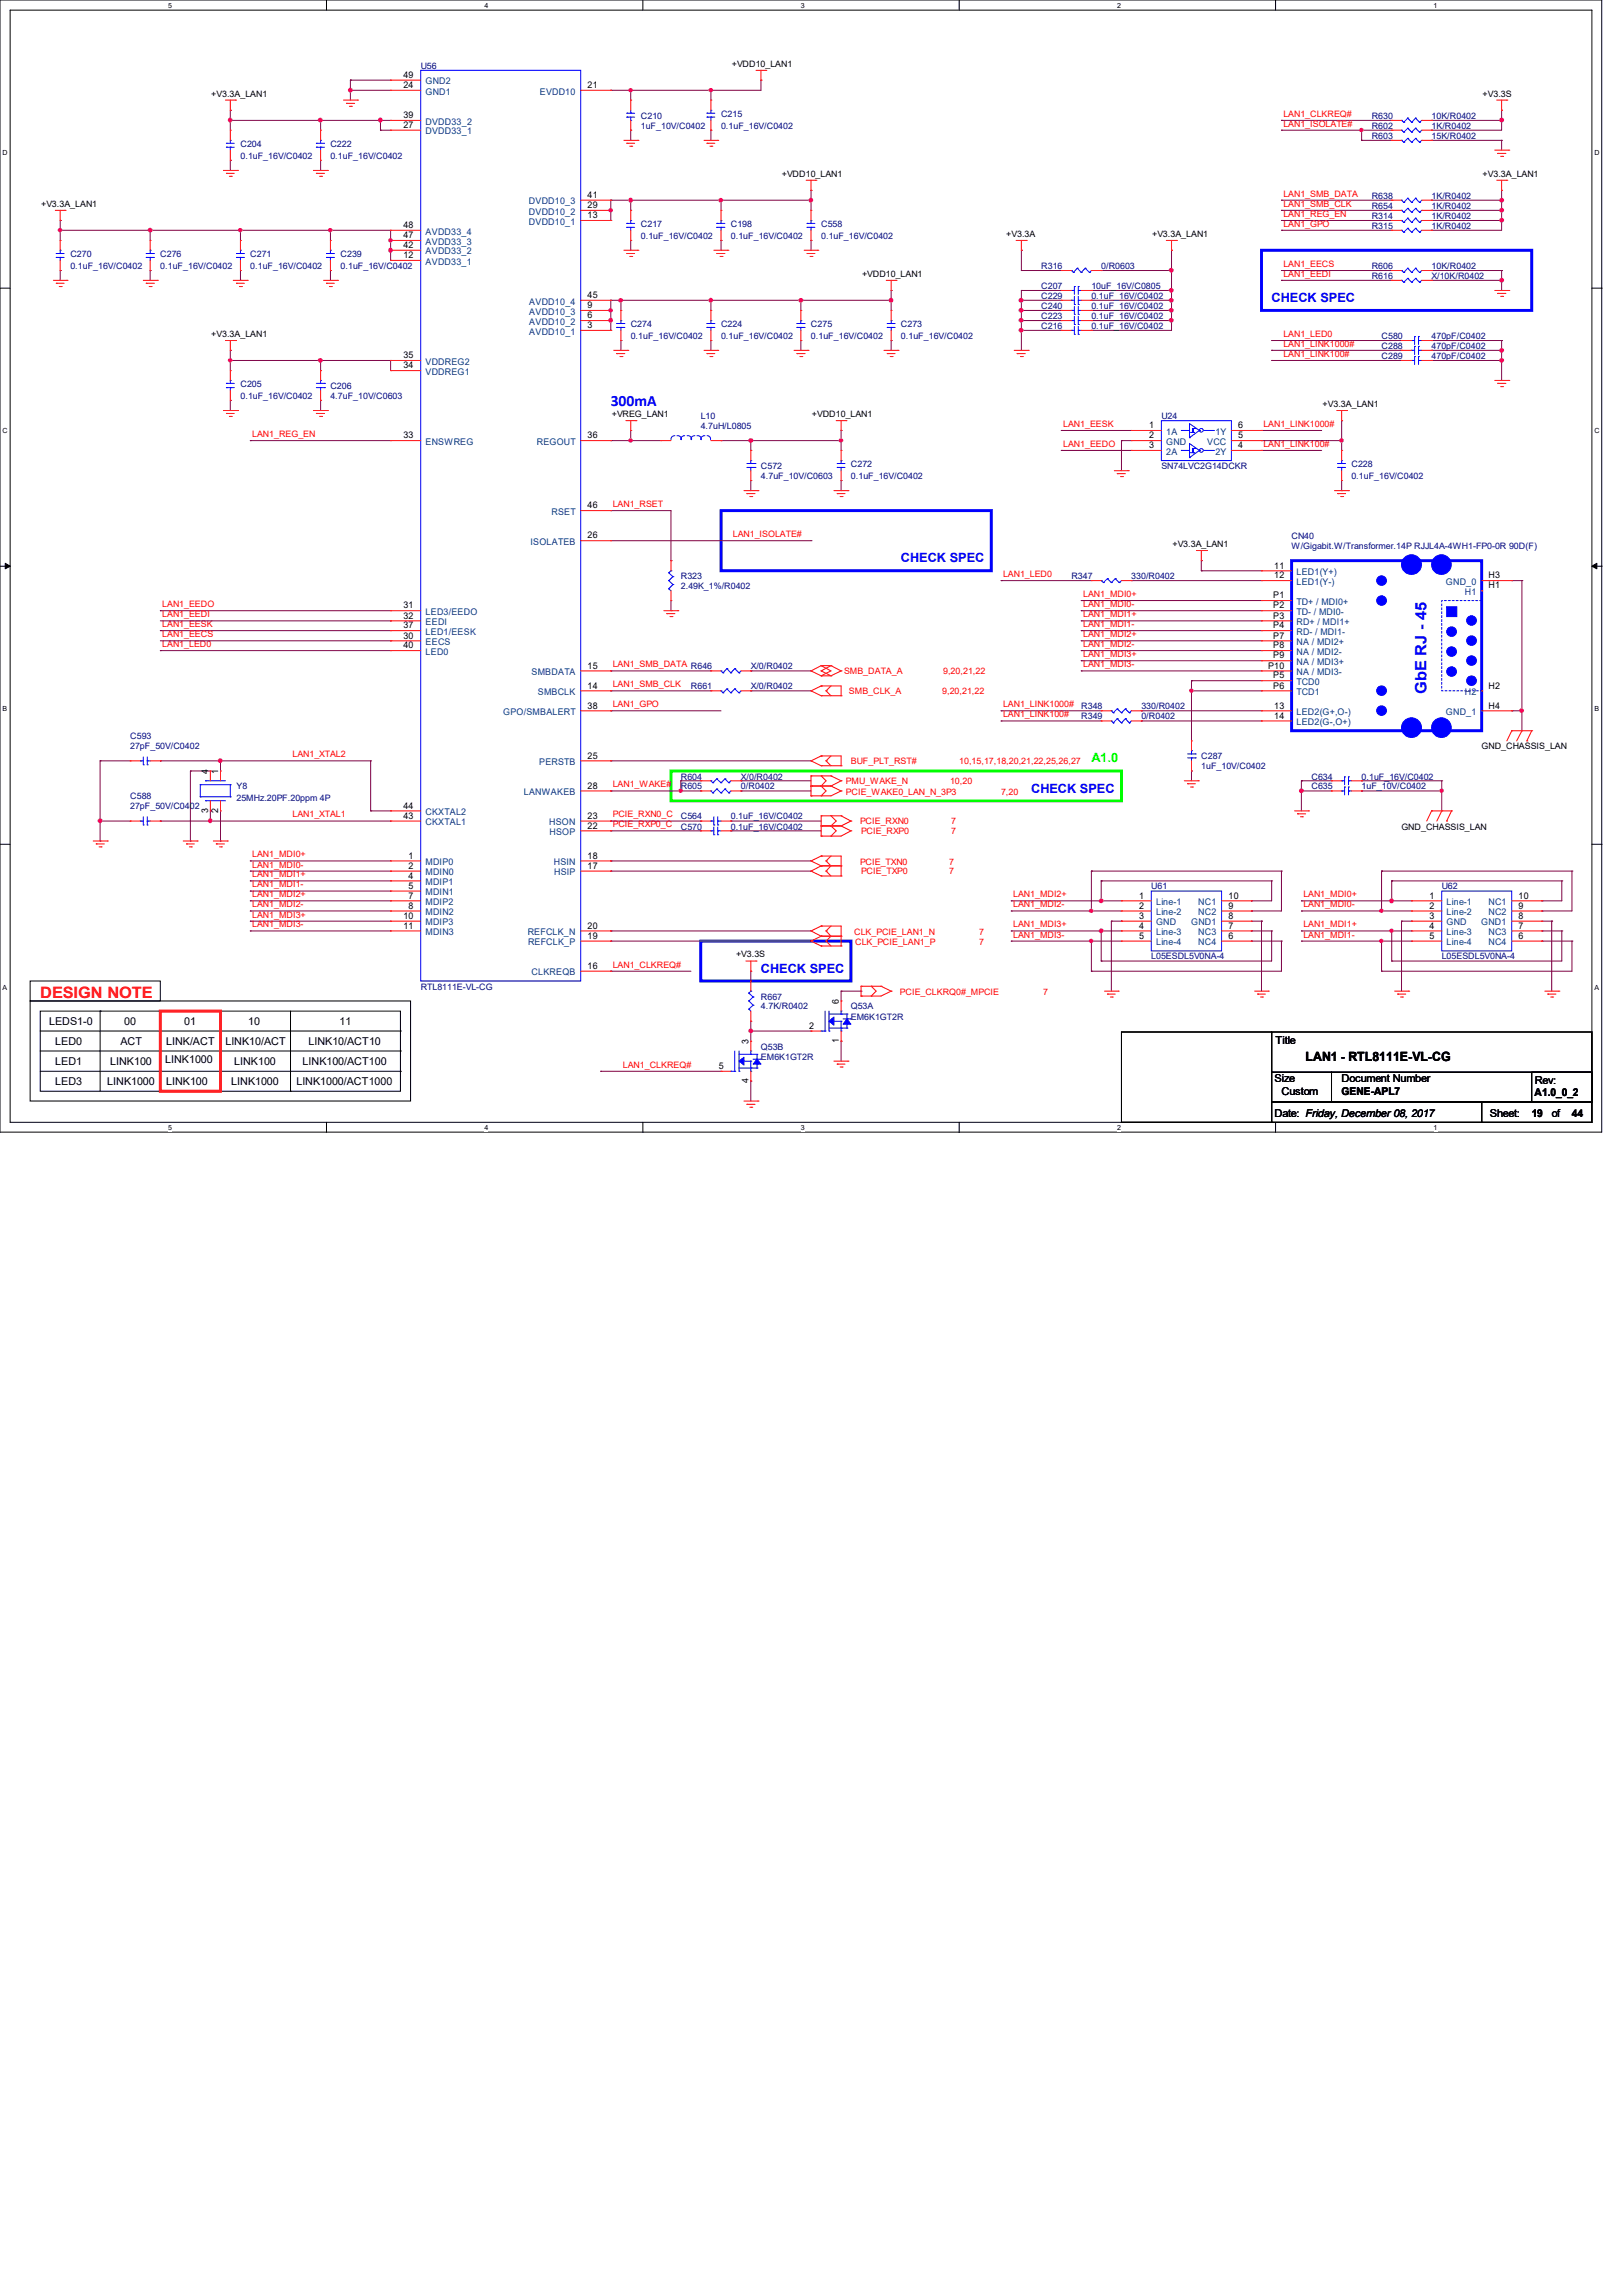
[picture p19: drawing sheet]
<svg xmlns="http://www.w3.org/2000/svg" width="210mm" height="297mm" viewBox="0 0 210 297" stroke-linecap="round" stroke-linejoin="round" font-family="sans-serif">
<defs><g id="words">
<g font-size="2" fill="#00f">
<text x="79" y="52.5">300mA</text>
<text x="184.6" y="89.8" transform="rotate(-90 184.6 89.8)">GbE RJ - 45</text>
</g>
<text font-size="2" fill="#f00" x="5.2" y="129.1">DESIGN NOTE</text>
<g font-size="1.7" fill="#00f">
<text x="164.5" y="39.1">CHECK SPEC</text>
<text x="116.6" y="72.8">CHECK SPEC</text>
<text x="133.4" y="102.6">CHECK SPEC</text>
<text x="98.5" y="125.9">CHECK SPEC</text>
</g>
<text font-size="1.7" fill="#0f0" x="141.2" y="98.7">A1.0</text>
<text font-size="1.7" x="168.9" y="137.3">LAN1 - RTL8111E-VL-CG</text>
<g font-size="1.4">
<text x="6.3" y="132.7">LEDS1-0</text>
<text x="7.2" y="135.3">LED0</text>
<text x="7.2" y="137.9">LED1</text>
<text x="14.3" y="137.9">LINK100</text>
<text x="15.6" y="135.3">ACT</text>
<text x="16.1" y="132.7">00</text>
<text x="21.4" y="137.6">LINK1000</text>
<text x="21.5" y="135.3">LINK/ACT</text>
<text x="23.8" y="132.7">01</text>
<text x="29.2" y="135.3">LINK10/ACT</text>
<text x="30.3" y="137.9">LINK100</text>
<text x="32.1" y="132.7">10</text>
<text x="39.2" y="137.9">LINK100/ACT100</text>
<text x="39.9" y="135.3">LINK10/ACT10</text>
<text x="43.9" y="132.7">11</text>
<text x="165.1" y="135.1">Title</text>
<text x="7.2" y="140.5">LED3</text>
<text x="13.9" y="140.5">LINK1000</text>
<text x="21.5" y="140.5">LINK100</text>
<text x="29.9" y="140.5">LINK1000</text>
<text x="38.4" y="140.5">LINK1000/ACT1000</text>
<text x="164.9" y="140.1">Size</text>
<text x="165.8" y="141.7">Custom</text>
<text x="173.6" y="141.7">GENE-APL7</text>
<text x="173.6" y="140.1">Document Number</text>
<text x="198.6" y="141.9">A1.0_0_2</text>
<text x="198.6" y="140.3">Rev:</text>
<text x="164.9" y="144.6">Date: Friday, December 08, 2017</text>
<text x="192.8" y="144.6">Sheet:</text>
<text x="198.2" y="144.6">19</text>
<text x="200.8" y="144.6">of</text>
<text x="203.4" y="144.6">44</text>
</g>
<g font-size="1.2">
<text x="52.2" y="11.4">24</text>
<text x="52.2" y="10.1">49</text>
<text x="76" y="11.4">21</text>
<text x="52.2" y="15.3">39</text>
<text x="52.2" y="16.6">27</text>
<text x="52.2" y="29.5">48</text>
<text x="76" y="28.2">13</text>
<text x="76" y="25.6">41</text>
<text x="76" y="26.9">29</text>
<text x="52.2" y="33.4">12</text>
<text x="52.2" y="30.8">47</text>
<text x="52.2" y="32.1">42</text>
<text x="76" y="41.2">6</text>
<text x="76" y="39.9">9</text>
<text x="76" y="38.6">45</text>
<text x="52.2" y="46.4">35</text>
<text x="52.2" y="47.7">34</text>
<text x="76" y="42.5">3</text>
<text x="52.2" y="56.7">33</text>
<text x="76" y="56.7">36</text>
<text x="148.7" y="55.4">1</text>
<text x="148.7" y="56.7">2</text>
<text x="148.7" y="58">3</text>
<text x="160.2" y="58">4</text>
<text x="160.2" y="56.7">5</text>
<text x="160.2" y="55.4">6</text>
<text x="76" y="65.8">46</text>
<text x="76" y="69.7">26</text>
<text x="164.8" y="77.4">P1</text>
<text x="164.9" y="74.8">12</text>
<text x="164.9" y="73.6">11</text>
<text x="192.6" y="74.8">H3</text>
<text x="192.6" y="76.2">H1</text>
<text x="52.2" y="83.9">40</text>
<text x="52.2" y="81.3">37</text>
<text x="52.2" y="80.1">32</text>
<text x="52.2" y="78.7">31</text>
<text x="52.2" y="82.6">30</text>
<text x="164.8" y="78.7">P2</text>
<text x="164.8" y="80.1">P3</text>
<text x="164.8" y="81.3">P4</text>
<text x="164.8" y="82.6">P7</text>
<text x="164.8" y="83.9">P8</text>
<text x="76" y="89.1">14</text>
<text x="76" y="86.5">15</text>
<text x="164.1" y="86.5">P10</text>
<text x="164.8" y="89.1">P6</text>
<text x="164.8" y="85.2">P9</text>
<text x="164.8" y="87.8">P5</text>
<text x="192.6" y="89.1">H2</text>
<text x="76" y="91.7">38</text>
<text x="164.9" y="91.7">13</text>
<text x="164.9" y="93">14</text>
<text x="192.6" y="91.7">H4</text>
<text x="26.9" y="100.2" transform="rotate(-90 26.9 100.2)">4</text>
<text x="28.2" y="100.2" transform="rotate(-90 28.2 100.2)">1</text>
<text x="76" y="98.2">25</text>
<text x="26.9" y="105.2" transform="rotate(-90 26.9 105.2)">3</text>
<text x="28.2" y="105.2" transform="rotate(-90 28.2 105.2)">2</text>
<text x="52.2" y="104.6">44</text>
<text x="52.2" y="106">43</text>
<text x="76" y="107.2">22</text>
<text x="76" y="106">23</text>
<text x="76" y="102.1">28</text>
<text x="52.9" y="111.1">1</text>
<text x="52.9" y="112.4">2</text>
<text x="52.9" y="113.7">4</text>
<text x="76" y="112.4">17</text>
<text x="76" y="111.1">18</text>
<text x="52.2" y="118.9">10</text>
<text x="52.9" y="115">5</text>
<text x="52.9" y="116.3">7</text>
<text x="52.9" y="117.6">8</text>
<text x="147.4" y="116.3">1</text>
<text x="147.4" y="117.6">2</text>
<text x="147.4" y="118.9">3</text>
<text x="159" y="117.6">9</text>
<text x="159" y="116.3">10</text>
<text x="159" y="118.9">8</text>
<text x="185" y="116.3">1</text>
<text x="185" y="117.6">2</text>
<text x="185" y="118.9">3</text>
<text x="196.5" y="117.6">9</text>
<text x="196.5" y="116.3">10</text>
<text x="196.5" y="118.9">8</text>
<text x="52.2" y="120.2">11</text>
<text x="76" y="125.4">16</text>
<text x="76" y="121.5">19</text>
<text x="76" y="120.2">20</text>
<text x="147.4" y="120.2">4</text>
<text x="147.4" y="121.5">5</text>
<text x="159" y="120.2">7</text>
<text x="159" y="121.5">6</text>
<text x="185" y="120.2">4</text>
<text x="185" y="121.5">5</text>
<text x="196.5" y="120.2">7</text>
<text x="196.5" y="121.5">6</text>
<text x="108.5" y="130" transform="rotate(-90 108.5 130)">6</text>
<text x="96.9" y="135.1" transform="rotate(-90 96.9 135.1)">3</text>
<text x="104.7" y="133.1">2</text>
<text x="108.5" y="135" transform="rotate(-90 108.5 135)">1</text>
<text x="93" y="138.3">5</text>
<text x="96.9" y="140.2" transform="rotate(-90 96.9 140.2)">4</text>
</g>
<g font-size="1.2" fill="#004080">
<text x="55.1" y="10.9">GND2</text>
<text x="55.1" y="12.2">GND1</text>
<text x="55.1" y="16.1">DVDD33_2</text>
<text x="55.1" y="17.4">DVDD33_1</text>
<text x="69.8" y="12.2">EVDD10</text>
<text x="68.5" y="29.1">DVDD10_1</text>
<text x="68.5" y="26.5">DVDD10_3</text>
<text x="68.5" y="27.8">DVDD10_2</text>
<text x="55.1" y="34.2">AVDD33_1</text>
<text x="55.1" y="30.4">AVDD33_4</text>
<text x="55.1" y="31.7">AVDD33_3</text>
<text x="55.1" y="32.9">AVDD33_2</text>
<text x="68.5" y="40.7">AVDD10_3</text>
<text x="68.5" y="39.4">AVDD10_4</text>
<text x="55.1" y="47.2">VDDREG2</text>
<text x="68.5" y="43.3">AVDD10_1</text>
<text x="68.5" y="42">AVDD10_2</text>
<text x="55.1" y="48.5">VDDREG1</text>
<text x="55.1" y="57.6">ENSWREG</text>
<text x="69.5" y="57.6">REGOUT</text>
<text x="150.9" y="56.3">1A</text>
<text x="150.9" y="57.6">GND</text>
<text x="150.9" y="58.8">2A</text>
<text x="156.2" y="57.6">VCC</text>
<text x="157.3" y="58.8">2Y</text>
<text x="157.3" y="56.3">1Y</text>
<text x="68.7" y="70.5">ISOLATEB</text>
<text x="71.4" y="66.6">RSET</text>
<text x="167.8" y="75.7">LED1(Y-)</text>
<text x="167.8" y="74.4">LED1(Y+)</text>
<text x="187.1" y="75.7">GND_0</text>
<text x="189.6" y="77">H1</text>
<text x="55.1" y="82.2">LED1/EESK</text>
<text x="55.1" y="80.9">EEDI</text>
<text x="55.1" y="79.6">LED3/EEDO</text>
<text x="55.1" y="83.5">EECS</text>
<text x="167.8" y="78.3">TD+ / MDI0+</text>
<text x="167.8" y="79.6">TD- / MDI0-</text>
<text x="167.8" y="80.9">RD+ / MDI1+</text>
<text x="167.8" y="82.2">RD- / MDI1-</text>
<text x="167.8" y="83.5">NA / MDI2+</text>
<text x="55.1" y="84.8">LED0</text>
<text x="68.8" y="87.4">SMBDATA</text>
<text x="69.6" y="90">SMBCLK</text>
<text x="167.8" y="90">TCD1</text>
<text x="167.8" y="84.8">NA / MDI2-</text>
<text x="167.8" y="86.1">NA / MDI3+</text>
<text x="167.8" y="87.4">NA / MDI3-</text>
<text x="167.8" y="88.6">TCD0</text>
<text x="189.6" y="90">H2</text>
<text x="65.1" y="92.5">GPO/SMBALERT</text>
<text x="167.8" y="92.5">LED2(G+,O-)</text>
<text x="167.8" y="93.9">LED2(G-,O+)</text>
<text x="187.1" y="92.5">GND_1</text>
<text x="69.8" y="99">PERSTB</text>
<text x="55.1" y="105.5">CKXTAL2</text>
<text x="55.1" y="106.8">CKXTAL1</text>
<text x="67.8" y="102.9">LANWAKEB</text>
<text x="71.1" y="106.8">HSON</text>
<text x="55.1" y="112">MDIP0</text>
<text x="55.1" y="113.3">MDIN0</text>
<text x="71.1" y="108.1">HSOP</text>
<text x="71.7" y="112">HSIN</text>
<text x="71.7" y="113.3">HSIP</text>
<text x="55.1" y="114.6">MDIP1</text>
<text x="55.1" y="115.9">MDIN1</text>
<text x="55.1" y="117.1">MDIP2</text>
<text x="55.1" y="118.4">MDIN2</text>
<text x="55.1" y="119.8">MDIP3</text>
<text x="149.6" y="117.1">Line-1</text>
<text x="149.6" y="118.4">Line-2</text>
<text x="149.6" y="119.8">GND</text>
<text x="154.1" y="119.8">GND1</text>
<text x="155.1" y="118.4">NC2</text>
<text x="155.1" y="117.1">NC1</text>
<text x="187.2" y="117.1">Line-1</text>
<text x="187.2" y="118.4">Line-2</text>
<text x="187.2" y="119.8">GND</text>
<text x="191.7" y="119.8">GND1</text>
<text x="192.6" y="118.4">NC2</text>
<text x="192.6" y="117.1">NC1</text>
<text x="55.1" y="121">MDIN3</text>
<text x="68.3" y="121">REFCLK_N</text>
<text x="68.3" y="122.3">REFCLK_P</text>
<text x="149.6" y="121">Line-3</text>
<text x="149.6" y="122.3">Line-4</text>
<text x="155.1" y="121">NC3</text>
<text x="155.1" y="122.3">NC4</text>
<text x="187.2" y="121">Line-3</text>
<text x="187.2" y="122.3">Line-4</text>
<text x="192.6" y="121">NC3</text>
<text x="192.6" y="122.3">NC4</text>
<text x="68.8" y="126.2">CLKREQB</text>
</g>
<g font-size="1.1" fill="#000080">
<text x="54.4" y="8.9">U56</text>
<text x="82.9" y="15.4">C210</text>
<text x="82.9" y="16.7">1uF_10V/C0402</text>
<text x="93.3" y="15.1">C215</text>
<text x="93.3" y="16.7">0.1uF_16V/C0402</text>
<text x="177.5" y="17.9">R603</text>
<text x="177.5" y="15.4">R630</text>
<text x="177.5" y="16.7">R602</text>
<text x="185.2" y="17.9">15K/R0402</text>
<text x="185.2" y="15.4">10K/R0402</text>
<text x="185.2" y="16.7">1K/R0402</text>
<text x="31.1" y="19">C204</text>
<text x="31.1" y="20.5">0.1uF_16V/C0402</text>
<text x="42.8" y="19">C222</text>
<text x="42.8" y="20.5">0.1uF_16V/C0402</text>
<text x="82.9" y="29.3">C217</text>
<text x="94.6" y="29.3">C198</text>
<text x="106.3" y="29.3">C558</text>
<text x="177.5" y="27">R654</text>
<text x="177.5" y="25.7">R638</text>
<text x="177.5" y="29.6">R315</text>
<text x="177.5" y="28.3">R314</text>
<text x="185.2" y="27">1K/R0402</text>
<text x="185.2" y="25.7">1K/R0402</text>
<text x="185.2" y="29.6">1K/R0402</text>
<text x="185.2" y="28.3">1K/R0402</text>
<text x="9.1" y="33.2">C270</text>
<text x="9.1" y="34.8">0.1uF_16V/C0402</text>
<text x="20.7" y="33.2">C276</text>
<text x="20.7" y="34.8">0.1uF_16V/C0402</text>
<text x="32.4" y="33.2">C271</text>
<text x="32.4" y="34.8">0.1uF_16V/C0402</text>
<text x="44.1" y="33.2">C239</text>
<text x="44.1" y="34.8">0.1uF_16V/C0402</text>
<text x="82.9" y="30.9">0.1uF_16V/C0402</text>
<text x="94.6" y="30.9">0.1uF_16V/C0402</text>
<text x="106.3" y="30.9">0.1uF_16V/C0402</text>
<text x="134.7" y="34.8">R316</text>
<text x="142.5" y="34.8">0/R0603</text>
<text x="177.5" y="34.8">R606</text>
<text x="185.2" y="34.8">10K/R0402</text>
<text x="134.7" y="41.3">C223</text>
<text x="134.7" y="38.7">C229</text>
<text x="134.7" y="37.4">C207</text>
<text x="134.7" y="40">C240</text>
<text x="141.2" y="41.3">0.1uF_16V/C0402</text>
<text x="141.2" y="38.7">0.1uF_16V/C0402</text>
<text x="141.2" y="37.4">10uF_16V/C0805</text>
<text x="141.2" y="40">0.1uF_16V/C0402</text>
<text x="177.5" y="36.1">R616</text>
<text x="185.2" y="36.1">X/10K/R0402</text>
<text x="81.6" y="42.3">C274</text>
<text x="81.6" y="43.9">0.1uF_16V/C0402</text>
<text x="93.3" y="42.3">C224</text>
<text x="93.3" y="43.9">0.1uF_16V/C0402</text>
<text x="104.9" y="42.3">C275</text>
<text x="104.9" y="43.9">0.1uF_16V/C0402</text>
<text x="116.6" y="42.3">C273</text>
<text x="116.6" y="43.9">0.1uF_16V/C0402</text>
<text x="134.7" y="42.6">C216</text>
<text x="141.2" y="42.6">0.1uF_16V/C0402</text>
<text x="178.8" y="46.4">C289</text>
<text x="178.8" y="43.9">C580</text>
<text x="178.8" y="45.2">C288</text>
<text x="185.2" y="46.4">470pF/C0402</text>
<text x="185.2" y="43.9">470pF/C0402</text>
<text x="185.2" y="45.2">470pF/C0402</text>
<text x="31.1" y="50.1">C205</text>
<text x="31.1" y="51.6">0.1uF_16V/C0402</text>
<text x="42.8" y="50.3">C206</text>
<text x="42.8" y="51.6">4.7uF_10V/C0603</text>
<text x="90.7" y="54.2">L10</text>
<text x="90.7" y="55.5">4.7uH/L0805</text>
<text x="150.3" y="54.2">U24</text>
<text x="98.5" y="60.7">C572</text>
<text x="98.5" y="62">4.7uF_10V/C0603</text>
<text x="110.1" y="60.5">C272</text>
<text x="110.1" y="62">0.1uF_16V/C0402</text>
<text x="150.3" y="60.7">SN74LVC2G14DCKR</text>
<text x="174.9" y="60.5">C228</text>
<text x="174.9" y="62">0.1uF_16V/C0402</text>
<text x="167.1" y="69.8">CN40</text>
<text x="167.1" y="71.1">W/Gigabit.W/Transformer.14P RJJL4A-4WH1-FP0-0R 90D(F)</text>
<text x="88.1" y="75">R323</text>
<text x="88.1" y="76.2">2.49K_1%/R0402</text>
<text x="138.6" y="75">R347</text>
<text x="146.4" y="75">330/R0402</text>
<text x="89.4" y="89.2">R661</text>
<text x="97.2" y="89.2">X/0/R0402</text>
<text x="97.2" y="86.6">X/0/R0402</text>
<text x="16.8" y="95.7">C593</text>
<text x="139.9" y="91.8">R348</text>
<text x="139.9" y="93.1">R349</text>
<text x="147.7" y="91.8">330/R0402</text>
<text x="147.7" y="93.1">0/R0402</text>
<text x="16.8" y="97">27pF_50V/C0402</text>
<text x="88.1" y="100.9">R604</text>
<text x="95.9" y="100.9">X/0/R0402</text>
<text x="155.4" y="98.3">C287</text>
<text x="155.4" y="99.6">1uF_10V/C0402</text>
<text x="169.7" y="100.9">C634</text>
<text x="176.2" y="100.9">0.1uF_16V/C0402</text>
<text x="16.8" y="103.5">C588</text>
<text x="16.8" y="104.7">27pF_50V/C0402</text>
<text x="30.6" y="102.2">Y8</text>
<text x="30.6" y="103.7">25MHz.20PF.20ppm 4P</text>
<text x="88.1" y="106">C564</text>
<text x="88.1" y="107.4">C570</text>
<text x="88.1" y="102.2">R605</text>
<text x="94.6" y="106">0.1uF_16V/C0402</text>
<text x="94.6" y="107.4">0.1uF_16V/C0402</text>
<text x="95.9" y="102.2">0/R0402</text>
<text x="169.7" y="102.2">C635</text>
<text x="176.2" y="102.2">1uF_10V/C0402</text>
<text x="149" y="115.1">U61</text>
<text x="186.6" y="115.1">U62</text>
<text x="149" y="124.2">L05ESDL5V0NA-4</text>
<text x="186.6" y="124.2">L05ESDL5V0NA-4</text>
<text x="54.4" y="128.1">RTL8111E-VL-CG</text>
<text x="98.5" y="129.4">R667</text>
<text x="98.5" y="130.6">4.7K/R0402</text>
<text x="110.1" y="130.6">Q53A</text>
<text x="110.1" y="132">EM6K1GT2R</text>
<text x="98.5" y="135.9">Q53B</text>
<text x="98.5" y="137.1">EM6K1GT2R</text>
</g>
<g font-size="1.1">
<text x="94.7" y="8.6">+VDD10_LAN1</text>
<text x="27.3" y="12.5">+V3.3A_LAN1</text>
<text x="191.9" y="12.5">+V3.3S</text>
<text x="101.2" y="22.9">+VDD10_LAN1</text>
<text x="191.9" y="22.9">+V3.3A_LAN1</text>
<text x="5.3" y="26.8">+V3.3A_LAN1</text>
<text x="111.5" y="35.8">+VDD10_LAN1</text>
<text x="130.2" y="30.7">+V3.3A</text>
<text x="149.1" y="30.7">+V3.3A_LAN1</text>
<text x="27.3" y="43.6">+V3.3A_LAN1</text>
<text x="79.2" y="54">+VREG_LAN1</text>
<text x="105.1" y="54">+VDD10_LAN1</text>
<text x="171.1" y="52.7">+V3.3A_LAN1</text>
<text x="151.7" y="70.8">+V3.3A_LAN1</text>
<text x="191.7" y="97">GND_CHASSIS_LAN</text>
<text x="181.4" y="107.4">GND_CHASSIS_LAN</text>
<text x="95.2" y="123.9">+V3.3S</text>
</g>
<g font-size="1.1" fill="#f00">
<text x="166.1" y="15.1">LAN1_CLKREQ#</text>
<text x="166.1" y="16.4">LAN1_ISOLATE#</text>
<text x="166.1" y="25.4">LAN1_SMB_DATA</text>
<text x="166.1" y="26.8">LAN1_SMB_CLK</text>
<text x="166.1" y="28.1">LAN1_REG_EN</text>
<text x="166.1" y="29.3">LAN1_GPO</text>
<text x="166.1" y="35.8">LAN1_EEDI</text>
<text x="166.1" y="34.5">LAN1_EECS</text>
<text x="166.1" y="46.2">LAN1_LINK100#</text>
<text x="166.1" y="44.9">LAN1_LINK1000#</text>
<text x="166.1" y="43.6">LAN1_LED0</text>
<text x="32.6" y="56.6">LAN1_REG_EN</text>
<text x="137.6" y="55.2">LAN1_EESK</text>
<text x="137.6" y="57.8">LAN1_EEDO</text>
<text x="163.5" y="55.2">LAN1_LINK1000#</text>
<text x="163.5" y="57.8">LAN1_LINK100#</text>
<text x="79.3" y="65.6">LAN1_RSET</text>
<text x="94.8" y="69.5">LAN1_ISOLATE#</text>
<text x="129.8" y="74.7">LAN1_LED0</text>
<text x="140.2" y="77.3">LAN1_MDI0+</text>
<text x="21" y="78.6">LAN1_EEDO</text>
<text x="21" y="81.2">LAN1_EESK</text>
<text x="21" y="83.7">LAN1_LED0</text>
<text x="21" y="82.5">LAN1_EECS</text>
<text x="21" y="79.9">LAN1_EEDI</text>
<text x="140.2" y="78.6">LAN1_MDI0-</text>
<text x="140.2" y="79.9">LAN1_MDI1+</text>
<text x="140.2" y="81.2">LAN1_MDI1-</text>
<text x="140.2" y="82.5">LAN1_MDI2+</text>
<text x="140.2" y="83.7">LAN1_MDI2-</text>
<text x="79.3" y="86.4">LAN1_SMB_DATA R646</text>
<text x="79.3" y="88.9">LAN1_SMB_CLK</text>
<text x="109.2" y="87.3">SMB_DATA_A</text>
<text x="109.9" y="89.9">SMB_CLK_A</text>
<text x="121.9" y="89.9">9,20,21,22</text>
<text x="122" y="87.3">9,20,21,22</text>
<text x="140.2" y="85.1">LAN1_MDI3+</text>
<text x="140.2" y="86.4">LAN1_MDI3-</text>
<text x="79.3" y="91.5">LAN1_GPO</text>
<text x="129.8" y="91.5">LAN1_LINK1000#</text>
<text x="129.8" y="92.8">LAN1_LINK100#</text>
<text x="37.8" y="98">LAN1_XTAL2</text>
<text x="79.3" y="101.9">LAN1_WAKE#</text>
<text x="109.5" y="101.5">PMU_WAKE_N</text>
<text x="110.1" y="98.9">BUF_PLT_RST#</text>
<text x="122.9" y="101.5">10,20</text>
<text x="124.1" y="98.9">10,15,17,18,20,21,22,25,26,27</text>
<text x="37.8" y="105.8">LAN1_XTAL1</text>
<text x="79.3" y="105.8">PCIE_RXN0_C</text>
<text x="79.3" y="107.1">PCIE_RXP0_C</text>
<text x="109.5" y="102.8">PCIE_WAKE0_LAN_N_3P3</text>
<text x="111.3" y="106.7">PCIE_RXN0</text>
<text x="111.4" y="108">PCIE_RXP0</text>
<text x="123.1" y="106.7">7</text>
<text x="123.1" y="108">7</text>
<text x="129.5" y="102.8">7,20</text>
<text x="32.6" y="111">LAN1_MDI0+</text>
<text x="32.6" y="112.3">LAN1_MDI0-</text>
<text x="32.6" y="113.5">LAN1_MDI1+</text>
<text x="111.3" y="111.9">PCIE_TXN0</text>
<text x="111.4" y="113.2">PCIE_TXP0</text>
<text x="122.8" y="111.9">7</text>
<text x="122.8" y="113.2">7</text>
<text x="32.6" y="114.9">LAN1_MDI1-</text>
<text x="32.6" y="116.1">LAN1_MDI2+</text>
<text x="32.6" y="117.4">LAN1_MDI2-</text>
<text x="32.6" y="118.7">LAN1_MDI3+</text>
<text x="131.1" y="116.1">LAN1_MDI2+</text>
<text x="131.1" y="117.4">LAN1_MDI2-</text>
<text x="168.7" y="116.1">LAN1_MDI0+</text>
<text x="168.7" y="117.4">LAN1_MDI0-</text>
<text x="32.6" y="120">LAN1_MDI3-</text>
<text x="79.3" y="125.2">LAN1_CLKREQ#</text>
<text x="110.5" y="121">CLK_PCIE_LAN1_N</text>
<text x="110.7" y="122.3">CLK_PCIE_LAN1_P</text>
<text x="126.7" y="121">7</text>
<text x="126.7" y="122.3">7</text>
<text x="131.1" y="120">LAN1_MDI3+</text>
<text x="131.1" y="121.3">LAN1_MDI3-</text>
<text x="168.7" y="120">LAN1_MDI1+</text>
<text x="168.7" y="121.3">LAN1_MDI1-</text>
<text x="116.5" y="128.7">PCIE_CLKRQ0#_MPCIE</text>
<text x="135" y="128.7">7</text>
<text x="80.6" y="138.2">LAN1_CLKREQ#</text>
</g>
<g font-size=".9">
<text x="21.8" y="1">5</text>
<text x="62.7" y="1">4</text>
<text x="103.6" y="1">3</text>
<text x="144.6" y="1">2</text>
<text x="185.5" y="1">1</text>
<text x=".3" y="20.1">D</text>
<text x="206.3" y="20.1">D</text>
<text x=".3" y="56.1">C</text>
<text x="206.3" y="56.1">C</text>
<text x=".3" y="92.1">B</text>
<text x="206.3" y="92.1">B</text>
<text x=".3" y="128.1">A</text>
<text x="206.3" y="128.1">A</text>
<text x="21.8" y="146.2">5</text>
<text x="62.7" y="146.2">4</text>
<text x="103.6" y="146.2">3</text>
<text x="144.6" y="146.2">2</text>
<text x="185.5" y="146.2">1</text>
</g>
</g></defs>
<path d="M0 0h207.3v146.5h-207.3zM1.3 1.3h204.7v143.9h-204.7z" fill="none" stroke="#000" stroke-width=".13"/>
<g fill="#fff">
<path d="M21.8 .2h.5v1h-.5z"/>
<path d="M21.8 145.4h.5v1h-.5z"/>
</g>
<path d="M42.2 0v1.3M42.2 145.2v1.4" fill="none" stroke="#000" stroke-width=".13"/>
<g fill="#fff">
<path d="M62.7 .2h.5v1h-.5z"/>
<path d="M62.7 145.4h.5v1h-.5z"/>
</g>
<path d="M83.2 0v1.3M83.2 145.2v1.4" fill="none" stroke="#000" stroke-width=".13"/>
<g fill="#fff">
<path d="M103.6 .2h.5v1h-.5z"/>
<path d="M103.6 145.4h.5v1h-.5z"/>
</g>
<path d="M124.1 0v1.3M124.1 145.2v1.4" fill="none" stroke="#000" stroke-width=".13"/>
<g fill="#fff">
<path d="M144.6 .2h.5v1h-.5z"/>
<path d="M144.6 145.4h.5v1h-.5z"/>
</g>
<path d="M165.1 0v1.3M165.1 145.2v1.4" fill="none" stroke="#000" stroke-width=".13"/>
<g fill="#fff">
<path d="M185.5 .2h.5v1h-.5z"/>
<path d="M185.5 145.4h.5v1h-.5z"/>
<path d="M.3 19.3h.7v1h-.7z"/>
<path d="M206.3 19.3h.7v1h-.7z"/>
<path d="M.3 55.3h.7v1h-.7z"/>
<path d="M206.3 55.3h.7v1h-.7z"/>
</g>
<path d="M0 37.3h1.3M206 37.3h1.3" fill="none" stroke="#000" stroke-width=".13"/>
<g fill="#fff">
<path d="M.3 91.3h.6v1h-.6z"/>
<path d="M206.3 91.3h.6v1h-.6z"/>
</g>
<path d="M0 73.3h1.3M206 73.3h1.3" fill="none" stroke="#000" stroke-width=".13"/>
<path d="M.7 72.9l.6 .4-.6 .3zM206 73.3l.6-.4v.7z" fill="#000" stroke="#000" stroke-width=".13"/>
<g fill="#fff">
<path d="M.3 127.3h.6v1h-.6z"/>
<path d="M206.3 127.3h.6v1h-.6z"/>
</g>
<g fill="none" stroke="#000" stroke-width=".13">
<path d="M0 109.3h1.3M206 109.3h1.3M3.9 127h16.8v2.5h-16.8zM3.9 129.5h49.2v13h-49.2zM5.2 130.9h46.6v10.3h-46.6zM5.2 133.4h46.6M5.2 136h46.6M5.2 138.6h46.6M13 130.9h.1M13 130.9v10.3M20.7 130.9h.1M20.7 130.9v10.3"/>
<path d="M28.5 130.9v10.3M37.6 130.9v10.3M51.8 133.4h.1M51.8 136h.1M51.8 138.6h.1M145.1 133.6h19.4v11.6h-19.4zM164.5 138.8h7.8v3.8h-7.8zM164.5 133.6h41.5v5.2h-41.5zM172.3 138.8h33.7v3.8h-33.7zM198.2 138.8h7.8v3.8h-7.8zM28.5 141.2h.1M37.6 141.2h.1"/>
<path d="M164.5 142.6h27.2v2.6h-27.2zM191.7 142.6h14.3v2.6h-14.3z"/>
</g>
<path d="M20.7 130.9h7.8v10.3h-7.8z" fill="none" stroke="#f00" stroke-width=".38"/>
<path d="M163.2 32.4h35v7.8h-35zM93.3 66.1h35v7.8h-35zM167.1 72.6h24.6v22h-24.6zM90.7 121.8h19.4v5.2h-19.4z" fill="none" stroke="#00f" stroke-width=".38"/>
<path d="M86.8 99.8h58.3v3.8h-58.3z" fill="none" stroke="#0f0" stroke-width=".38"/>
<g fill="none" stroke="#800040" stroke-width=".13">
<path d="M29.8 15.6h.1M29.8 14.3h.1M29.8 15.6h20.7M29.8 14.3v2.5M41.5 15.6h.1M41.5 15.6v1.2M45.3 11.7h.1M45.3 10.4h.1M45.3 11.7h5.2M45.3 10.4v2.6M45.3 10.4h5.2M49.2 15.6h.1"/>
<path d="M49.2 16.8h.1M49.2 15.6v1.2M49.2 16.8h1.3M79 11.7h.1M81.6 16.8h.1M81.6 11.7h.1M81.6 11.7v1.3M81.6 16.8v1.4M92 11.7h.1M92 16.8h.1M92 11.7v1.3M92 16.8v1.4"/>
<path d="M98.5 10.4h.1M98.5 10.4v1.3h-19.5M165.8 15.6h.1M165.8 16.8h.1M165.8 15.6h14.3M165.8 16.8h14.3M176.2 16.8h.1M176.2 18.2h.1M176.2 16.8v1.4M176.2 18.2h3.9M185.3 15.6h.1M185.3 16.8h.1"/>
<path d="M185.3 18.2h.1M185.3 15.6h9M185.3 18.2h9M194.3 14.3h.1M194.3 15.6h.1M194.3 18.2h.1M194.3 14.3v2.5h-9M194.3 18.2v1.2M7.8 29.8h.1M7.8 35h.1M7.8 28.5h.1M7.8 28.5v2.6"/>
<path d="M7.8 35v1.3M7.8 29.8h42.7v3.9M19.4 35h.1M19.4 29.8h.1M19.4 29.8v1.3M19.4 35v1.3M29.8 20.7h.1M29.8 20.7v1.4M31.1 29.8h.1M31.1 36.3h.1M31.1 29.8v1.3M31.1 35v1.3"/>
<path d="M41.5 22.1h.1M41.5 20.7v1.4M42.8 35h.1M42.8 29.8h.1M42.8 29.8v1.3M42.8 35v1.3M50.5 31.1h.1M50.5 32.4h.1M50.5 33.7h.1M79 25.9h.1M79 27.2h.1M79 38.9h.1"/>
<path d="M79 28.5h.1M79 25.9h25.9M79 25.9v2.6M79 38.9v3.9M79 38.9h36.3M80.3 38.9h.1M80.3 38.9v1.3M81.6 25.9h.1M81.6 31.1h.1M81.6 25.9v1.3M81.6 31.1v1.3M92 38.9h.1"/>
<path d="M92 38.9v1.3M93.3 25.9h.1M93.3 31.1h.1M93.3 25.9v1.3M93.3 31.1v1.3M103.6 38.9h.1M103.6 38.9v1.3M104.9 25.9h.1M104.9 31.1h.1M104.9 24.6h.1M104.9 24.6v2.6M104.9 31.1v1.3"/>
<path d="M115.3 38.9h.1M115.3 37.6h.1M115.3 37.6v2.6M132.2 37.6h.1M132.2 38.9h.1M132.2 32.4h.1M132.2 35h.1M132.2 38.9h5.1M132.2 37.6h5.1M132.2 32.4v2.6M132.2 37.6v7.7M132.2 35h5.1"/>
<path d="M141.2 37.6h.1M141.2 38.9h.1M141.2 38.9h10.4M141.2 37.6h10.4M142.5 35h.1M142.5 35h9.1M151.6 35h.1M151.6 37.6h.1M151.6 38.9h.1M151.6 32.4h.1M151.6 32.4v10.4h-10.4M165.8 25.9h.1"/>
<path d="M165.8 27.2h.1M165.8 28.5h.1M165.8 29.8h.1M165.8 36.3h.1M165.8 35h.1M165.8 25.9h14.3M165.8 27.2h14.3M165.8 28.5h14.3M165.8 29.8h14.3M165.8 36.3h14.3M165.8 35h14.3M185.3 25.9h.1"/>
<path d="M185.3 27.2h.1M185.3 28.5h.1M185.3 29.8h.1M185.3 36.3h.1M185.3 25.9h9M185.3 27.2h9M185.3 28.5h9M185.3 36.3h9M185.3 35h9M194.3 24.6h.1M194.3 25.9h.1M194.3 27.2h.1"/>
<path d="M194.3 28.5h.1M194.3 36.3h.1M194.3 35h.1M194.3 24.6v5.2h-9M194.3 35v2.6M29.8 45.3h.1M29.8 51.8h.1M29.8 46.7h.1M29.8 45.3v2.7M29.8 51.8v1.3M29.8 46.7h20.7M32.4 57h.1"/>
<path d="M32.4 57h18.1M41.5 46.7h.1M41.5 51.8h.1M41.5 46.7v1.3M41.5 51.8v1.3M50.5 46.7h.1M50.5 46.7v1.3M79 40.2h.1M79 57h.1M79 41.5h.1M79 42.8h.1M79 57h6.5"/>
<path d="M80.3 44.1h.1M80.3 44.1v1.2M81.6 57h.1M81.6 55.7h.1M81.6 55.7v1.3M92 44.1h.1M92 44.1v1.2M93.3 57h.1M93.3 57h15.5M97.2 57h.1M97.2 58.3h.1M97.2 57v1.3"/>
<path d="M103.6 44.1h.1M103.6 44.1v1.2M108.8 55.7h.1M108.8 57h.1M108.8 55.7v2.6M115.3 44.1h.1M115.3 44.1v1.2M132.2 40.2h.1M132.2 42.8h.1M132.2 41.5h.1M132.2 40.2h5.1M132.2 41.5h5.1"/>
<path d="M132.2 42.8h5.1M137.3 55.7h.1M137.3 58.3h.1M137.3 55.7h9.1M137.3 58.3h9.1M141.2 40.2h.1M141.2 41.5h.1M141.2 42.8h.1M141.2 40.2h10.4M141.2 41.5h10.4M145.1 57h.1M145.1 57h1.3"/>
<path d="M145.1 57v3.9M151.6 40.2h.1M151.6 41.5h.1M163.2 55.7h.1M163.2 58.3h.1M163.2 57h.1M163.2 57h10.4M163.2 55.7h7.8M163.2 58.3h7.8M164.5 46.7h.1M164.5 45.3h.1M164.5 44.1h.1"/>
<path d="M164.5 46.7h16.9M164.5 45.3h16.9M164.5 44.1h16.9M173.6 58.3h.1M173.6 54.4h.1M173.6 54.4v3.9M185.3 44.1h.1M185.3 46.7h.1M185.3 45.3h.1M185.3 46.7h9M185.3 45.3h9M185.3 44.1h9"/>
<path d="M194.3 44.1h.1M194.3 46.7h.1M194.3 45.3h.1M194.3 44.1v5.1M20.7 79h.1M20.7 79h29.8M79 66.1h.1M79 70h25.9M79 66.1h7.8v6.5M86.8 72.6h.1M86.8 79h.1M86.8 77.7v1.3"/>
<path d="M97.2 62.2h.1M97.2 62.2v1.3M104.9 70h.1M108.8 62.2h.1M108.8 62.2v1.3M129.5 75.1h.1M129.5 75.1h11.7M139.9 77.7h.1M139.9 79h.1M139.9 79h23.3M139.9 77.7h23.3M146.4 75.1h.1"/>
<path d="M146.4 75.1h16.8M155.4 72.6h.1M155.4 73.9h.1M155.4 72.6v1.3M155.4 73.9h7.8M173.6 63.5h.1M173.6 62.2v1.3M195.6 75.1h.1M195.6 75.1h1.3M196.9 75.1h.1M196.9 75.1v19.5M13 98.5h.1"/>
<path d="M13 98.5h3.8M13 98.5v10.3M20.7 81.6h.1M20.7 84.2h.1M20.7 98.5h.1M20.7 81.6h29.8M20.7 84.2h29.8M20.7 98.5h27.3M20.7 80.3h29.8M20.7 82.9h29.8M24.6 99.8h.1M24.6 99.8h2.6"/>
<path d="M24.6 99.8v9M28.5 98.5h.1M28.5 98.5v1.3M48 98.5h.1M48 98.5v6.4M50.5 82.9h.1M50.5 80.3h.1M79 86.8h.1M79 89.4h.1M79 92h.1M79 98.5h.1M79 98.5h25.9"/>
<path d="M79 86.8h13M79 89.4h13M79 92h14.3M97.2 86.8h.1M97.2 89.4h.1M97.2 86.8h7.7M97.2 89.4h7.7M129.5 92h.1M129.5 93.3h.1M129.5 92h13M129.5 93.3h13M139.9 80.3h.1"/>
<path d="M139.9 81.6h.1M139.9 82.9h.1M139.9 84.2h.1M139.9 85.5h.1M139.9 86.8h.1M139.9 81.6h23.3M139.9 84.2h23.3M139.9 86.8h23.3M139.9 80.3h23.3M139.9 82.9h23.3M139.9 85.5h23.3M147.7 93.3h.1"/>
<path d="M147.7 92h.1M147.7 92h15.5M147.7 93.3h15.5M154.2 89.4h.1M154.2 88.1h.1M154.2 99.8h.1M154.2 89.4h9M154.2 88.1v7.8M154.2 99.8v1.2M154.2 88.1h9M195.6 92h.1M195.6 92h1.3"/>
<path d="M196.9 92h.1M13 106.3h.1M13 108.8h.1M13 106.3h3.8M20.7 106.3h.1M20.7 106.3h29.8M24.6 108.8h.1M27.2 106.3h.1M27.2 104.9h.1M27.2 104.9v1.4M28.5 108.8h.1M28.5 104.9v3.9"/>
<path d="M32.4 111.4h.1M32.4 112.7h.1M32.4 114h.1M32.4 115.3h.1M32.4 116.6h.1M32.4 117.9h.1M32.4 119.2h.1M32.4 111.4h18.1M32.4 112.7h18.1M32.4 114h18.1M32.4 115.3h18.1M32.4 116.6h18.1"/>
<path d="M32.4 117.9h18.1M32.4 119.2h18.1M48 104.9h.1M48 104.9h2.5M79 106.3h.1M79 107.5h.1M79 111.4h.1M79 112.7h.1M79 102.4h.1M79 106.3h11.7M79 111.4h25.9M79 112.7h25.9"/>
<path d="M79 107.5h11.7M79 102.4h11.7M88.1 102.4h.1M88.1 101h.1M88.1 101h2.6M88.1 101v1.4M94.6 107.5h.1M94.6 106.3h.1M94.6 106.3h11.7M94.6 107.5h11.7M95.9 102.4h.1M95.9 101h.1"/>
<path d="M95.9 102.4h9M95.9 101h9M130.9 116.6h.1M130.9 117.9h.1M130.9 116.6h14.2M130.9 117.9h14.2M141.2 117.9h.1M141.2 112.7h.1M141.2 112.7h24.6M141.2 112.7v5.2M142.5 116.6h.1M142.5 114h.1"/>
<path d="M142.5 114h22M142.5 114v2.6M143.8 119.2h.1M143.8 119.2h1.3M143.8 119.2v9.1M145.1 119.2h.1M161.9 116.6h.1M161.9 117.9h.1M161.9 119.2h1.3M163.2 119.2h.1M163.2 119.2v9.1M164.5 114h.1"/>
<path d="M164.5 114v2.6h-2.6M165.8 112.7h.1M165.8 112.7v5.2h-3.9M168.4 101h.1M168.4 102.4h.1M168.4 116.6h.1M168.4 117.9h.1M168.4 116.6h14.3M168.4 117.9h14.3M168.4 102.4h3.9M168.4 101h3.9M168.4 101v3.9"/>
<path d="M176.2 101h.1M176.2 102.4h.1M176.2 102.4h10.4M176.2 101h10.4M178.8 117.9h.1M178.8 112.7h.1M178.8 112.7h24.6M178.8 112.7v5.2M180.1 116.6h.1M180.1 114h.1M180.1 114h22M180.1 114v2.6"/>
<path d="M181.4 119.2h.1M181.4 119.2h1.3M181.4 119.2v9.1M182.7 119.2h.1M186.6 102.4h.1M186.6 101h.1M186.6 101v3.9M199.5 116.6h.1M199.5 117.9h.1M199.5 119.2h1.3M200.8 119.2h.1M200.8 119.2v9.1"/>
<path d="M202.1 114h.1M202.1 114v2.6h-2.6M203.4 112.7h.1M203.4 112.7v5.2h-3.9M32.4 120.5h.1M32.4 120.5h18.1M77.7 138.6h.1M77.7 138.6h15.6M79 120.5h.1M79 121.8h.1M79 125.7h.1M79 120.5h25.9"/>
<path d="M79 121.8h25.9M79 125.7h10.4M97.2 125.7h.1M97.2 133.4h.1M97.2 139.9h.1M97.2 132.2h.1M97.2 125.7v1.3M97.2 132.2v2.5M97.2 139.9v2.6M97.2 133.4h7.7M108.8 128.3h.1M108.8 134.7h.1"/>
<path d="M108.8 128.3v1.2M108.8 134.7v2.6M108.8 128.3h2.6M111.4 128.3h.1M130.9 120.5h.1M130.9 121.8h.1M130.9 120.5h14.2M130.9 121.8h14.2M141.2 121.8h.1M141.2 125.7h.1M141.2 121.8v3.9M142.5 120.5h.1"/>
<path d="M142.5 124.4h.1M142.5 120.5v3.9M161.9 120.5h.1M161.9 121.8h.1M161.9 120.5h2.6M161.9 121.8h3.9M164.5 120.5h.1M164.5 120.5v3.9h-22M165.8 121.8h.1M165.8 121.8v3.9h-24.6M168.4 120.5h.1M168.4 121.8h.1"/>
<path d="M168.4 120.5h14.3M168.4 121.8h14.3M178.8 121.8h.1M178.8 125.7h.1M178.8 121.8v3.9M180.1 120.5h.1M180.1 124.4h.1M180.1 120.5v3.9M199.5 120.5h.1M199.5 121.8h.1M199.5 120.5h2.6M199.5 121.8h3.9"/>
<path d="M202.1 120.5h.1M202.1 120.5v3.9h-22M203.4 121.8h.1M203.4 121.8v3.9h-24.6"/>
</g>
<g fill="#f0f" stroke="#f0f" stroke-width=".13">
<circle cx="45.3" cy="11.7" r=".24"/>
<circle cx="28.5" cy="98.5" r=".24"/>
<circle cx="13" cy="106.2" r=".24"/>
<circle cx="27.2" cy="106.2" r=".24"/>
<circle cx="81.6" cy="25.9" r=".24"/>
<circle cx="79" cy="27.2" r=".22"/>
<circle cx="79" cy="40.2" r=".22"/>
<circle cx="92" cy="38.9" r=".24"/>
<circle cx="80.3" cy="38.9" r=".24"/>
<circle cx="81.6" cy="57" r=".22"/>
<circle cx="194.3" cy="15.5" r=".24"/>
<circle cx="104.9" cy="25.9" r=".24"/>
<circle cx="93.3" cy="25.9" r=".24"/>
<circle cx="176.2" cy="16.8" r=".22"/>
<circle cx="194.3" cy="25.9" r=".24"/>
<circle cx="194.3" cy="28.5" r=".24"/>
<circle cx="194.3" cy="27.2" r=".24"/>
<circle cx="194.3" cy="36.3" r=".24"/>
<circle cx="173.6" cy="57" r=".22"/>
<circle cx="154.2" cy="89.4" r=".22"/>
<circle cx="29.8" cy="15.5" r=".24"/>
<circle cx="49.2" cy="15.5" r=".24"/>
<circle cx="42.7" cy="29.8" r=".22"/>
<circle cx="31.1" cy="29.8" r=".22"/>
<circle cx="19.4" cy="29.8" r=".24"/>
<circle cx="41.5" cy="15.5" r=".24"/>
<circle cx="92" cy="11.7" r=".22"/>
<circle cx="81.6" cy="11.7" r=".22"/>
<circle cx="115.3" cy="38.9" r=".24"/>
<circle cx="103.6" cy="38.9" r=".24"/>
<circle cx="151.6" cy="35" r=".24"/>
<circle cx="132.1" cy="38.9" r=".24"/>
<circle cx="132.1" cy="41.5" r=".24"/>
<circle cx="151.6" cy="38.9" r=".24"/>
<circle cx="151.6" cy="37.6" r=".24"/>
<circle cx="151.6" cy="40.2" r=".24"/>
<circle cx="151.6" cy="41.5" r=".24"/>
<circle cx="132.1" cy="40.2" r=".24"/>
<circle cx="132.1" cy="42.7" r=".24"/>
<circle cx="41.5" cy="46.6" r=".24"/>
<circle cx="29.8" cy="46.6" r=".22"/>
<circle cx="108.8" cy="57" r=".22"/>
<circle cx="97.2" cy="57" r=".24"/>
<circle cx="194.3" cy="45.4" r=".24"/>
<circle cx="194.3" cy="46.6" r=".24"/>
<circle cx="168.4" cy="102.4" r=".24"/>
<circle cx="186.6" cy="102.4" r=".22"/>
<circle cx="196.9" cy="92" r=".24"/>
<circle cx="7.8" cy="29.8" r=".22"/>
<circle cx="97.2" cy="133.4" r=".24"/>
<circle cx="88.1" cy="102.4" r=".22"/>
<circle cx="79" cy="41.4" r=".24"/>
<circle cx="50.5" cy="31.1" r=".22"/>
<circle cx="50.5" cy="32.4" r=".24"/>
<circle cx="178.8" cy="117.9" r=".22"/>
<circle cx="180.1" cy="120.5" r=".22"/>
<circle cx="178.8" cy="121.8" r=".22"/>
<circle cx="180.1" cy="116.6" r=".24"/>
<circle cx="142.5" cy="120.5" r=".24"/>
<circle cx="141.2" cy="121.8" r=".22"/>
<circle cx="142.5" cy="116.6" r=".24"/>
<circle cx="141.2" cy="117.9" r=".22"/>
</g>
<g fill="none" stroke="#f00" stroke-width=".13">
<path d="M29.2 13h1.3M29.8 14.3h.1M29.8 16.8h.1M29.8 13v1.3M29.8 16.8v1.4M29.8 19.4v1.3M30.5 13h.1M41.5 16.8h.1M41.5 16.8v1.4M41.5 19.4v1.3M44.4 13h1.9M44.8 13.4h.1"/>
<path d="M44.8 13.4h1.1M45.2 13.8h.3M45.5 13.8h.1M46.3 13h.1M50.5 11.7h.1M50.5 15.6h.1M50.5 16.8h.1M50.5 10.4h.1M50.5 15.6h3.9M50.5 11.7h3.9M50.5 16.8h3.9M50.5 10.4h3.9"/>
<path d="M75.1 11.7h3.9M79 11.7h.1M80.7 18.2h1.8M81.1 18.5h.1M81.1 18.5h1M81.5 18.9h.2M81.6 13h.1M81.6 16.8h.1M81.6 13v1.3M81.6 15.6v1.2M81.7 18.9h.1M82.5 18.2h.1"/>
<path d="M91.1 18.2h1.8M91.5 18.5h.1M91.5 18.5h1M91.9 18.9h.2M92 16.8h.1M92 13h.1M92 13v1.3M92 15.6v1.2M92.1 18.9h.1M92.9 18.2h.1M97.8 9.1h1.3M98.5 10.4h.1"/>
<path d="M98.5 9.1v1.3M99.1 9.1h.1M180.1 18.2h.1M180.1 15.6h.1M180.1 16.8h.1M180.1 18.2h1.3M180.1 15.6h1.3M180.1 16.8h1.3M184 18.2h1.3M184 15.6h1.3M184 16.8h1.3M185.3 18.2h.1"/>
<path d="M185.3 15.6h.1M185.3 16.8h.1M193.4 19.4h1.8M193.7 13h1.3M193.8 19.9h.1M193.8 19.9h1.1M194.3 14.3h.1M194.3 13v1.3M195 13h.1M195.2 19.4h.1M6.9 36.3h1.8M7.2 27.2h1.2"/>
<path d="M7.3 36.7h.1M7.3 36.7h1M7.7 37.1h.2M7.8 28.5h.1M7.8 35h.1M7.8 31.1h.1M7.8 27.2v1.3M7.8 31.1v1.3M7.8 33.7v1.3M7.9 37.1h.1M8.4 27.2h.1M8.7 36.3h.1"/>
<path d="M18.5 36.3h1.9M18.9 36.7h.1M18.9 36.7h1.1M19.3 37.1h.3M19.4 35h.1M19.4 31.1h.1M19.4 31.1v1.3M19.4 33.7v1.3M19.6 37.1h.1M20.4 36.3h.1M28.9 22.1h1.8M29.3 22.4h.1"/>
<path d="M29.3 22.4h1M29.7 22.8h.2M29.8 20.7h.1M29.9 22.8h.1M30.2 36.3h1.8M30.6 36.7h.1M30.6 36.7h1M30.7 22.1h.1M31 37.1h.2M31.1 35h.1M31.1 31.1h.1M31.1 31.1v1.3"/>
<path d="M31.1 33.7v1.3M31.2 37.1h.1M32 36.3h.1M40.6 22.1h1.8M40.9 22.4h.1M40.9 22.4h1.1M41.4 22.8h.2M41.5 20.7h.1M41.6 22.8h.1M41.9 36.3h1.8M42.2 36.7h.1M42.2 36.7h1.1"/>
<path d="M42.4 22.1h.1M42.6 37.1h.3M42.8 35h.1M42.8 31.1h.1M42.8 31.1v1.3M42.8 33.7v1.3M42.9 37.1h.1M43.7 36.3h.1M50.5 33.7h.1M50.5 29.8h.1M50.5 31.1h.1M50.5 32.4h.1"/>
<path d="M50.5 32.4h3.9M50.5 31.1h3.9M50.5 33.7h3.9M50.5 29.8h3.9M75.1 27.2h3.9M75.1 28.5h3.9M75.1 38.9h3.9M75.1 25.9h3.9M79 28.5h.1M79 38.9h.1M79 25.9h.1M79 27.2h.1"/>
<path d="M80.7 32.4h1.8M81.1 32.8h.1M81.1 32.8h1M81.5 33.2h.2M81.6 31.1h.1M81.6 27.2h.1M81.6 27.2v1.3M81.6 29.8v1.3M81.7 33.2h.1M82.5 32.4h.1M92.4 32.4h1.8M92.8 32.8h.1"/>
<path d="M92.8 32.8h1M93.2 33.2h.2M93.3 31.1h.1M93.3 27.2h.1M93.3 27.2v1.3M93.3 29.8v1.3M93.4 33.2h.1M94.2 32.4h.1M104.1 32.4h1.7M104.3 23.3h1.3M104.4 32.8h.1M104.4 32.8h1.1"/>
<path d="M104.8 33.2h.3M104.9 24.6h.1M104.9 31.1h.1M104.9 27.2h.1M104.9 23.3v1.3M104.9 27.2v1.3M104.9 29.8v1.3M105.1 33.2h.1M105.6 23.3h.1M105.8 32.4h.1M114.7 36.3h1.3M115.3 37.6h.1"/>
<path d="M115.3 36.3v1.3M116 36.3h.1M131.5 31.1h1.3M132.2 32.4h.1M132.2 31.1v1.3M132.8 31.1h.1M137.3 38.9h.1M137.3 35h.1M137.3 37.6h.1M137.3 37.6h1.3M137.3 35h1.3M137.3 38.9h1.3"/>
<path d="M139.9 37.6h1.3M139.9 38.9h1.3M141.2 38.9h.1M141.2 37.6h.1M141.2 35h1.3M142.5 35h.1M150.9 31.1h1.3M151.6 32.4h.1M151.6 31.1v1.3M152.2 31.1h.1M180.1 35h.1M180.1 27.2h.1"/>
<path d="M180.1 25.9h.1M180.1 36.3h.1M180.1 29.8h.1M180.1 28.5h.1M180.1 36.3h1.3M180.1 27.2h1.3M180.1 35h1.3M180.1 28.5h1.3M180.1 29.8h1.3M180.1 25.9h1.3M184 36.3h1.3M184 27.2h1.3"/>
<path d="M184 35h1.3M184 28.5h1.3M184 29.8h1.3M184 25.9h1.3M185.3 35h.1M185.3 27.2h.1M185.3 25.9h.1M185.3 36.3h.1M185.3 29.8h.1M185.3 28.5h.1M193.4 37.6h1.8M193.7 23.3h1.3"/>
<path d="M193.8 38h.1M193.8 38h1.1M194.2 20.2h.2M194.2 38.4h.2M194.3 24.6h.1M194.3 23.3v1.3M194.4 20.2h.1M194.4 38.4h.1M195 23.3h.1M195.2 37.6h.1M28.9 53.1h1.8M29.2 44.1h1.3"/>
<path d="M29.3 53.5h.1M29.3 53.5h1M29.7 53.9h.2M29.8 45.3h.1M29.8 51.8h.1M29.8 48h.1M29.8 44.1v1.2M29.8 48v1.2M29.8 50.5v1.3M29.9 53.9h.1M30.5 44.1h.1M30.7 53.1h.1"/>
<path d="M40.6 53.1h1.8M40.9 53.5h.1M40.9 53.5h1.1M41.4 53.9h.2M41.5 51.8h.1M41.5 48h.1M41.5 48v1.2M41.5 50.5v1.3M41.6 53.9h.1M42.4 53.1h.1M50.5 46.7h.1M50.5 48h.1"/>
<path d="M50.5 57h.1M50.5 57h3.9M50.5 46.7h3.9M50.5 48h3.9M75.1 41.5h3.9M75.1 42.8h3.9M75.1 40.2h3.9M75.1 57h3.9M79 42.8h.1M79 41.5h.1M79 40.2h.1M79 57h.1"/>
<path d="M79.4 45.3h1.8M79.8 45.8h.1M79.8 45.8h1.1M80.2 46.1h.3M80.3 44.1h.1M80.3 40.2h.1M80.3 40.2v1.3M80.3 42.8v1.3M80.5 46.1h.1M81 54.4h1.3M81.2 45.3h.1M81.6 55.7h.1"/>
<path d="M81.6 54.4v1.3M82.3 54.4h.1M85.5 57h.1M85.5 57h1.3M91.1 45.3h1.8M91.5 45.8h.1M91.5 45.8h1M91.9 46.1h.2M92 44.1h.1M92 40.2h.1M92 40.2v1.3M92 42.8v1.3"/>
<path d="M92 57h1.3M92.1 46.1h.1M92.9 45.3h.1M93.3 57h.1M97.2 58.3h.1M97.2 58.3v1.3M102.7 45.3h1.9M103.1 45.8h.1M103.1 45.8h1.1M103.5 46.1h.3M103.6 44.1h.1M103.6 40.2h.1"/>
<path d="M103.6 40.2v1.3M103.6 42.8v1.3M103.8 46.1h.1M104.6 45.3h.1M108.2 54.4h1.3M108.8 55.7h.1M108.8 58.3h.1M108.8 54.4v1.3M108.8 58.3v1.3M109.5 54.4h.1M114.4 45.3h1.8M114.8 45.8h.1"/>
<path d="M114.8 45.8h1M115.2 46.1h.2M115.3 44.1h.1M115.3 40.2h.1M115.3 40.2v1.3M115.3 42.8v1.3M115.4 46.1h.1M116.2 45.3h.1M131.2 45.3h1.9M131.6 45.8h.1M131.6 45.8h1.1M132 46.1h.3"/>
<path d="M132.3 46.1h.1M133.1 45.3h.1M137.3 41.5h.1M137.3 42.8h.1M137.3 40.2h.1M137.3 41.5h1.3M137.3 42.8h1.3M137.3 40.2h1.3M139.9 41.5h1.3M139.9 42.8h1.3M139.9 40.2h1.3M141.2 41.5h.1"/>
<path d="M141.2 42.8h.1M141.2 40.2h.1M146.4 55.7h.1M146.4 57h.1M146.4 58.3h.1M146.4 57h3.9M146.4 55.7h3.9M146.4 58.3h3.9M159.3 57h3.9M159.3 55.7h3.9M159.3 58.3h3.9M163.2 58.3h.1"/>
<path d="M163.2 57h.1M163.2 55.7h.1M173 53.1h1.2M173.6 54.4h.1M173.6 58.3h.1M173.6 53.1v1.3M173.6 58.3v1.3M174.2 53.1h.1M181.4 46.7h.1M181.4 44.1h.1M181.4 45.3h.1M181.4 45.3h1.3"/>
<path d="M181.4 44.1h1.3M181.4 46.7h1.3M184 45.3h1.3M184 44.1h1.3M184 46.7h1.3M185.3 46.7h.1M185.3 44.1h.1M185.3 45.3h.1M193.4 49.2h1.8M193.8 49.6h.1M193.8 49.6h1.1M194.2 50h.2"/>
<path d="M194.4 50h.1M195.2 49.2h.1M50.5 79h.1M50.5 79h3.9M75.1 66.1h3.9M75.1 70h3.9M79 66.1h.1M79 70h.1M85.9 79h1.8M86.3 79.4h.1M86.3 79.4h1M86.7 79.8h.3"/>
<path d="M86.8 77.7h.1M86.8 72.6h.1M86.8 72.6v1.3M86.8 76.5v1.2M87 79.8h.1M87.7 79h.1M96.3 63.5h1.8M96.6 63.9h.1M96.6 63.9h1.1M97 64.3h.3M97.2 62.2h.1M97.2 60.9v1.3"/>
<path d="M97.3 64.3h.1M98.1 63.5h.1M107.9 63.5h1.8M108.3 63.9h.1M108.3 63.9h1M108.7 64.3h.3M108.8 62.2h.1M108.8 60.9v1.3M109 64.3h.1M109.7 63.5h.1M141.2 75.1h.1M141.2 75.1h1.3"/>
<path d="M144.2 60.9h1.8M144.6 61.3h.1M144.6 61.3h1M145 61.7h.2M145.1 75.1h1.3M145.2 61.7h.1M146 60.9h.1M146.4 75.1h.1M154.8 71.2h1.3M155.4 72.6h.1M155.4 71.2v1.4M156.1 71.2h.1"/>
<path d="M163.2 77.7h.1M163.2 79h.1M163.2 75.1h.1M163.2 73.9h.1M163.2 79h3.9M163.2 77.7h3.9M163.2 75.1h3.9M163.2 73.9h3.9M172.7 63.5h1.8M173.1 63.9h.1M173.1 63.9h1M173.5 64.3h.2"/>
<path d="M173.6 62.2h.1M173.6 60.9v1.3M173.7 64.3h.1M174.5 63.5h.1M191.7 76.5h.1M191.7 75.1h3.9M195.6 75.1h.1M16.8 98.5h.1M16.8 98.5h1.4M19.4 98.5h1.3M20.7 98.5h.1M27.2 99.8h.1"/>
<path d="M27.2 99.8v1.2M28.5 99.8h.1M28.5 99.8v1.2M50.5 84.2h.1M50.5 81.6h.1M50.5 80.3h.1M50.5 82.9h.1M50.5 80.3h3.9M50.5 81.6h3.9M50.5 82.9h3.9M50.5 84.2h3.9M75.1 89.4h3.9"/>
<path d="M75.1 86.8h3.9M75.1 92h3.9M75.1 98.5h3.9M79 89.4h.1M79 86.8h.1M79 92h.1M79 98.5h.1M92 89.4h.1M92 86.8h.1M92 89.4h1.3M92 86.8h1.3M95.9 89.4h1.3"/>
<path d="M95.9 86.8h1.3M97.2 89.4h.1M97.2 86.8h.1M104.9 86.8h.1M104.9 89.4h.1M104.9 98.5h.1M104.9 86.8l1.4 .7M104.9 89.4l1.4 .6M104.9 98.5l1.4 .6M106.3 87.5h.1M106.3 86.1h.1M106.3 86.8h.1"/>
<path d="M106.3 88.8h.1M106.3 90h.1M106.3 97.8h.1M106.3 99.1h.1M106.3 88.8h2.5v1.2M106.3 97.8h2.5v1.3M106.3 86.1h1.2M106.3 87.5h1.2M106.3 86.1l-1.4 .7M106.3 86.1l1.2 .7-1.2 .7M106.3 86.8l1.2 .7M106.3 90h2.5"/>
<path d="M106.3 88.8l-1.4 .6M106.3 99.1h2.5M106.3 97.8l-1.4 .7M106.9 89.4h.1M106.9 98.5h.1M106.9 89.4l.6 .6M106.9 98.5l.6 .6M107.5 86.1h.1M107.5 87.5h.1M107.5 86.1l1.3 .7M107.5 86.1l-1.2 .7M107.5 88.8l-.6 .6"/>
<path d="M107.5 97.8l-.6 .7M108.8 86.8h.1M108.8 90h.1M108.8 99.1h.1M108.8 86.8l-1.3 .7M142.5 92h.1M142.5 93.3h.1M142.5 92h1.3M142.5 93.3h1.3M146.4 92h1.3M146.4 93.3h1.3M147.7 92h.1"/>
<path d="M147.7 93.3h.1M154.2 99.8h.1M154.2 95.9h.1M154.2 95.9v1.3M154.2 98.5v1.3M163.2 89.4h.1M163.2 80.3h.1M163.2 81.6h.1M163.2 82.9h.1M163.2 84.2h.1M163.2 85.5h.1M163.2 86.8h.1"/>
<path d="M163.2 88.1h.1M163.2 92h.1M163.2 93.3h.1M163.2 89.4h3.9M163.2 80.3h3.9M163.2 81.6h3.9M163.2 82.9h3.9M163.2 84.2h3.9M163.2 85.5h3.9M163.2 86.8h3.9M163.2 88.1h3.9M163.2 92h3.9"/>
<path d="M163.2 93.3h3.9M191.7 89.4h.1M191.7 92h3.9M195.6 94.6h.1M195.6 92h.1M195.6 94.6l-.6 1.3M195.6 94.6h2.6M196.9 94.6h.1M196.9 94.6l-.6 1.3M197.6 95.9h.1M198.2 94.6h.1M198.2 94.6l-.6 1.3"/>
<path d="M12.1 108.8h1.8M12.4 109.2h.1M12.4 109.2h1.1M12.8 109.6h.3M13.1 109.6h.1M13.9 108.8h.1M16.8 106.3h.1M16.8 106.3h1.4M19.4 106.3h1.3M20.7 106.3h.1M23.7 108.8h1.8M24.1 109.2h.1"/>
<path d="M24.1 109.2h1M24.5 109.6h.3M24.8 109.6h.1M25.5 108.8h.1M27.2 104.9h.1M27.2 103.6v1.3M27.6 108.8h1.8M28 109.2h.1M28 109.2h1M28.4 109.6h.3M28.5 104.9h.1M28.5 103.6v1.3"/>
<path d="M28.7 109.6h.1M29.4 108.8h.1M50.5 111.4h.1M50.5 112.7h.1M50.5 114h.1M50.5 115.3h.1M50.5 116.6h.1M50.5 117.9h.1M50.5 119.2h.1M50.5 104.9h.1M50.5 106.3h.1M50.5 104.9h3.9"/>
<path d="M50.5 116.6h3.9M50.5 117.9h3.9M50.5 119.2h3.9M50.5 111.4h3.9M50.5 112.7h3.9M50.5 114h3.9M50.5 115.3h3.9M50.5 106.3h3.9M75.1 102.4h3.9M75.1 111.4h3.9M75.1 112.7h3.9M75.1 107.5h3.9"/>
<path d="M75.1 106.3h3.9M79 112.7h.1M79 111.4h.1M79 107.5h.1M79 106.3h.1M79 102.4h.1M90.7 101h.1M90.7 106.3h.1M90.7 107.5h.1M90.7 102.4h.1M90.7 101h1.3M90.7 102.4h1.3"/>
<path d="M90.7 107.5h1.3M90.7 106.3h1.3M93.3 107.5h1.3M93.3 106.3h1.3M94.6 106.3h.1M94.6 107.5h.1M94.6 101h1.3M94.6 102.4h1.3M95.9 101h.1M95.9 102.4h.1M104.9 112.7h.1M104.9 111.4h.1"/>
<path d="M104.9 103h.1M104.9 101.7h.1M104.9 100.4h.1M104.9 100.4v2.6M104.9 112.7l1.4 .7M104.9 111.4l1.4 .7M104.9 101.7h2.6M104.9 100.4h2.6M106.3 119.8h.1M106.3 112.1h.1M106.3 113.4h.1M106.3 110.8h.1"/>
<path d="M106.3 108.2h.1M106.3 106.9h.1M106.3 105.6h.1M106.3 103h.1M106.3 101.7h.1M106.3 100.4h.1M106.3 110.8h2.5v2.6M106.3 119.8h2.5v2.6M106.3 119.8l-1.4 .7M106.3 112.1h2.5M106.3 113.4h2.5M106.3 112.1l-1.4 .6"/>
<path d="M106.3 110.8l-1.4 .6M106.3 106.9h2.5M106.3 105.6v2.6M106.3 105.6h2.5M106.3 101.7l.6 .7-.6 .6M106.3 100.4l.6 .6-.6 .7M106.9 112.7h.1M106.9 111.4h.1M106.9 112.7l.6 .7M106.9 111.4l.6 .7-.6 .6M107.5 108.2h.1M107.5 106.9h.1"/>
<path d="M107.5 105.6h.1M107.5 101.7h.1M107.5 100.4h.1M107.5 119.8l-.6 .7M107.5 110.8l-.6 .6M107.5 106.9l.7 .6-.7 .7M107.5 105.6l.7 .7-.7 .6M107.5 101.7l1.3 .7M107.5 100.4l1.3 .6M108.8 113.4h.1M108.8 112.1h.1M108.8 106.9h.1"/>
<path d="M108.8 105.6h.1M108.8 102.4h.1M108.8 101h.1M108.8 106.9l1.3 .6M108.8 105.6l1.3 .7M108.8 102.4l-1.3 .6h-2.6M108.8 101l-1.3 .7M110.1 107.5h.1M110.1 106.3h.1M110.1 107.5l-1.3 .7h-2.5M110.1 106.3l-1.3 .6M145.1 116.6h.1"/>
<path d="M145.1 117.9h.1M145.1 119.2h.1M145.1 116.6h3.9M145.1 117.9h3.9M145.1 119.2h3.9M153.2 101h1.9M153.7 101.4h.1M153.7 101.4h1M154.1 101.9h.2M154.3 101.9h.1M155.1 101h.1M158.1 116.6h3.8"/>
<path d="M158.1 117.9h3.8M158.1 119.2h3.8M161.9 117.9h.1M161.9 116.6h.1M161.9 119.2h.1M167.5 104.9h1.8M167.9 105.3h.1M167.9 105.3h1.1M168.3 105.7h.2M168.5 105.7h.1M169.3 104.9h.1M172.3 102.4h.1"/>
<path d="M172.3 101h.1M172.3 101h1.3M172.3 102.4h1.3M174.9 101h1.3M174.9 102.4h1.3M176.2 102.4h.1M176.2 101h.1M182.7 116.6h.1M182.7 117.9h.1M182.7 119.2h.1M182.7 116.6h3.9M182.7 117.9h3.9"/>
<path d="M182.7 119.2h3.9M185.3 104.9h.1M185.3 104.9h2.5M185.3 104.9l-.7 1.4M186.6 104.9h.1M186.6 104.9l-.7 1.4M187.2 106.3h.1M187.8 104.9h.1M187.8 104.9l-.6 1.4M195.6 116.6h3.9M195.6 117.9h3.9M195.6 119.2h3.9"/>
<path d="M199.5 117.9h.1M199.5 116.6h.1M199.5 119.2h.1M50.5 120.5h.1M50.5 120.5h3.9M75.1 120.5h3.9M75.1 121.8h3.9M75.1 125.7h3.9M79 125.7h.1M79 121.8h.1M79 120.5h.1M93.3 138.6h.1"/>
<path d="M93.3 138.6h1.3M96.5 124.4h1.3M97.2 125.7h.1M97.2 132.2h.1M97.2 127h.1M97.2 134.7h.1M97.2 139.9h.1M97.2 124.4v1.3M97.2 127v1.3M97.2 130.9v1.3M97.2 134.7v1.3M97.2 138.6v1.3"/>
<path d="M97.8 124.4h.1M104.9 121.8h.1M104.9 120.5h.1M104.9 133.4h.1M104.9 121.8l1.4 .6M104.9 120.5l1.4 .7M104.9 133.4h1.4M106.3 121.2h.1M106.3 122.4h.1M106.3 121.2h2.5M106.3 122.4h2.5M106.3 121.2l-1.4 .6"/>
<path d="M106.9 121.8h.1M106.9 120.5h.1M106.9 121.8l.6 .6M106.9 120.5l.6 .7-.6 .6M107.9 137.3h1.8M108.3 137.7h.1M108.3 137.7h1M108.7 138.1h.3M108.8 122.4h.1M108.8 121.2h.1M108.8 129.5h.1M108.8 134.7h.1"/>
<path d="M108.8 129.5v1.4M108.8 133.4v1.3M109 138.1h.1M109.7 137.3h.1M111.4 128.9h.1M111.4 127.6h.1M111.4 127.6h2.6M111.4 127.6v1.3M112.7 128.9h.1M112.7 127.6h.1M112.7 127.6l.7 .7-.7 .6M114 127.6h.1"/>
<path d="M114 127.6l1.3 .7M115.3 128.3h.1M115.3 128.3l-1.3 .6h-2.6M142.9 128.3h1.8M143.3 128.7h.1M143.3 128.7h1M143.7 129h.2M143.9 129h.1M144.7 128.3h.1M145.1 120.5h.1M145.1 121.8h.1M145.1 120.5h3.9"/>
<path d="M145.1 121.8h3.9M158.1 120.5h3.8M158.1 121.8h3.8M161.9 120.5h.1M161.9 121.8h.1M162.3 128.3h1.8M162.7 128.7h.1M162.7 128.7h1M163.1 129h.3M163.4 129h.1M164.1 128.3h.1M180.5 128.3h1.8"/>
<path d="M180.8 128.7h.1M180.8 128.7h1.1M181.2 129h.3M181.5 129h.1M182.3 128.3h.1M182.7 120.5h.1M182.7 121.8h.1M182.7 120.5h3.9M182.7 121.8h3.9M195.6 120.5h3.9M195.6 121.8h3.9M199.5 120.5h.1"/>
<path d="M199.5 121.8h.1M199.9 128.3h1.8M200.3 128.7h.1M200.3 128.7h1M200.7 129h.2M200.9 129h.1M201.7 128.3h.1M96.3 142.5h1.8M96.6 142.9h.1M96.6 142.9h1.1M97 143.3h.3M97.3 143.3h.1"/>
<path d="M98.1 142.5h.1"/>
</g>
<g fill="#00f" stroke="#00f" stroke-width=".13">
<path d="M187.2 78.5h1.3v1.3h-1.3z" fill-rule="evenodd"/>
<path d="M107.3 132.2l.6-.6v1.1z" fill-rule="evenodd"/>
<path d="M109.6 131.9l.5 .6h-1z" fill-rule="evenodd"/>
<path d="M95.6 137.3l.7-.5v1z" fill-rule="evenodd"/>
<path d="M98 137.1l.5 .6h-1z" fill-rule="evenodd"/>
<circle cx="187.8" cy="81.8" r=".63"/>
<circle cx="190.4" cy="82.9" r=".63"/>
<circle cx="187.8" cy="84.3" r=".63"/>
<circle cx="190.4" cy="85.5" r=".63"/>
<circle cx="187.8" cy="86.9" r=".63"/>
<circle cx="190.4" cy="88.1" r=".63"/>
<circle cx="190.4" cy="80.3" r=".63"/>
<circle cx="182.7" cy="73.1" r="1.28"/>
<circle cx="186.5" cy="73.1" r="1.27"/>
<circle cx="186.5" cy="94.2" r="1.27"/>
<circle cx="182.7" cy="94.2" r="1.28"/>
<circle cx="178.8" cy="75.1" r=".63"/>
<circle cx="178.8" cy="77.7" r=".63"/>
<circle cx="178.8" cy="92" r=".63"/>
<circle cx="178.8" cy="89.4" r=".63"/>
</g>
<path d="M186.6 77.7h5.1v11.7h-5.1z" fill="none" stroke="#00f" stroke-width=".13" stroke-dasharray=".3"/>
<g fill="none" stroke="#00f" stroke-width=".13">
<path d="M29.3 18.5h.1M29.3 19h.1M29.3 18.5h1M29.3 19h1M29.8 18.2h.1M29.8 19h.1M29.8 18.2v.3M29.8 19v.4M40.9 18.5h.1M40.9 19h.1M40.9 18.5h1.1M40.9 19h1.1"/>
<path d="M41.5 18.2h.1M41.5 19h.1M41.5 18.2v.3M41.5 19v.4M54.4 9.1h20.7v117.9h-20.7zM81.1 15.2h.1M81.1 14.6h.1M81.1 15.2h1M81.1 14.6h1M81.6 15.6h.1M81.6 14.6h.1M81.6 14.3v.3"/>
<path d="M81.6 15.2v.4M91.5 14.6h.1M91.5 15.2h.1M91.5 15.2h1M91.5 14.6h1M92 14.3h.1M92 15.2h.1M92 14.3v.3M92 15.2v.4M181.4 18.2h.1M181.4 15.6h.1M181.4 16.8h.1"/>
<path d="M181.4 18.2l.3 .2M181.4 15.6l.3 .2M181.4 16.8l.3 .3M181.7 18.4h.1M181.7 15.8h.1M181.7 17.1h.1M182.2 17.9h.1M182.2 15.3h.1M182.2 16.6h.1M182.2 17.9l-.5 .5M182.2 17.9l.5 .5M182.2 15.3l-.5 .5"/>
<path d="M182.2 15.3l.5 .5M182.2 16.6l-.5 .5M182.2 16.6l.5 .5M182.7 18.4h.1M182.7 15.8h.1M182.7 17.1h.1M183.2 17.9h.1M183.2 15.3h.1M183.2 16.6h.1M183.2 17.9l.5 .5M183.2 17.9l-.5 .5M183.2 15.3l.5 .5"/>
<path d="M183.2 15.3l-.5 .5M183.2 16.6l.5 .5M183.2 16.6l-.5 .5M183.7 18.4h.1M183.7 15.8h.1M183.7 17.1h.1M184 18.2l-.3 .2M184 15.6l-.3 .2M184 16.8l-.3 .3M7.3 32.8h.1M7.3 33.3h.1M7.3 32.8h1"/>
<path d="M7.3 33.3h1M7.8 32.4h.1M7.8 33.3h.1M7.8 32.4v.4M7.8 33.3v.4M18.9 32.8h.1M18.9 33.3h.1M18.9 32.8h1.1M18.9 33.3h1.1M19.4 32.4h.1M19.4 33.3h.1M19.4 32.4v.4"/>
<path d="M19.4 33.3v.4M30.6 32.8h.1M30.6 33.3h.1M30.6 32.8h1M30.6 33.3h1M31.1 32.4h.1M31.1 33.3h.1M31.1 32.4v.4M31.1 33.3v.4M42.2 32.8h.1M42.2 33.3h.1M42.2 32.8h1.1"/>
<path d="M42.2 33.3h1.1M42.8 32.4h.1M42.8 33.3h.1M42.8 32.4v.4M42.8 33.3v.4M81.1 28.9h.1M81.1 29.4h.1M81.1 28.9h1M81.1 29.4h1M81.6 28.5h.1M81.6 29.4h.1M81.6 28.5v.4"/>
<path d="M81.6 29.4v.4M92.8 28.9h.1M92.8 29.4h.1M92.8 28.9h1M92.8 29.4h1M93.3 28.5h.1M93.3 29.4h.1M93.3 28.5v.4M93.3 29.4v.4M104.4 28.9h.1M104.4 29.4h.1M104.4 28.9h1.1"/>
<path d="M104.4 29.4h1.1M104.9 28.5h.1M104.9 29.4h.1M104.9 28.5v.4M104.9 29.4v.4M138.6 38.9h.1M138.6 35h.1M138.6 37.6h.1M138.6 38.9h.4M138.6 35l.3 .3M138.6 37.6h.4M138.9 35.3h.1"/>
<path d="M139 39.4h.1M139 37.1h.1M139 37.1v1M139 38.4v1M139 39.7v1M139.4 34.7h.1M139.4 34.7l-.5 .6M139.4 34.7l.5 .6M139.5 39.4h.1M139.5 38.9h.1M139.5 37.1h.1M139.5 37.6h.1"/>
<path d="M139.5 37.1v1M139.5 38.4v1M139.5 39.7v1M139.5 38.9h.4M139.5 37.6h.4M139.9 35.3h.1M140.4 34.7h.1M140.4 34.7l.6 .6M140.4 34.7l-.5 .6M141 35.3h.1M141.2 35l-.2 .3M181.4 35h.1"/>
<path d="M181.4 27.2h.1M181.4 25.9h.1M181.4 36.3h.1M181.4 29.8h.1M181.4 28.5h.1M181.4 35l.3 .3M181.4 27.2l.3 .3M181.4 25.9l.3 .3M181.4 36.3l.3 .2M181.4 29.8l.3 .3M181.4 28.5l.3 .3M181.7 35.3h.1"/>
<path d="M181.7 27.5h.1M181.7 26.2h.1M181.7 36.5h.1M181.7 30.1h.1M181.7 28.8h.1M182.2 34.7h.1M182.2 27h.1M182.2 25.7h.1M182.2 36h.1M182.2 29.5h.1M182.2 28.2h.1M182.2 34.7l-.5 .6"/>
<path d="M182.2 34.7l.5 .6M182.2 27l-.5 .5M182.2 27l.5 .5M182.2 25.7l-.5 .5M182.2 25.7l.5 .5M182.2 36l-.5 .5M182.2 36l.5 .5M182.2 29.5l-.5 .6M182.2 29.5l.5 .6M182.2 28.2l-.5 .6M182.2 28.2l.5 .6M182.7 35.3h.1"/>
<path d="M182.7 27.5h.1M182.7 26.2h.1M182.7 36.5h.1M182.7 30.1h.1M182.7 28.8h.1M183.2 34.7h.1M183.2 27h.1M183.2 25.7h.1M183.2 36h.1M183.2 29.5h.1M183.2 28.2h.1M183.2 34.7l.5 .6"/>
<path d="M183.2 34.7l-.5 .6M183.2 36l-.5 .5M183.2 27l.5 .5M183.2 27l-.5 .5M183.2 25.7l.5 .5M183.2 25.7l-.5 .5M183.2 36l.5 .5M183.2 29.5l.5 .6M183.2 29.5l-.5 .6M183.2 28.2l.5 .6M183.2 28.2l-.5 .6M183.7 35.3h.1"/>
<path d="M183.7 27.5h.1M183.7 26.2h.1M183.7 36.5h.1M183.7 30.1h.1M183.7 28.8h.1M184 35l-.3 .3M184 27.2l-.3 .3M184 25.9l-.3 .3M184 36.3l-.3 .2M184 29.8l-.3 .3M184 28.5l-.3 .3M29.3 49.6h.1"/>
<path d="M29.3 50.2h.1M29.3 49.6h1M29.3 50.2h1M29.8 49.2h.1M29.8 50.2h.1M29.8 49.2v.4M29.8 50.2v.3M40.9 49.6h1.1M40.9 50.2h1.1M41.5 49.2h.1M41.5 50.2h.1M41.5 49.2v.4"/>
<path d="M41.5 50.2v.3M42 49.6h.1M42 50.2h.1M79.8 41.9h.1M79.8 42.4h.1M79.8 41.9h1.1M79.8 42.4h1.1M80.3 41.5h.1M80.3 42.4h.1M80.3 41.5v.4M80.3 42.4v.4M87.3 56.4a.44 .44 0 0 0-.5 .5"/>
<path d="M87.6 56.4a.44 .44 0 0 1 .6 .5M88.6 56.4a.44 .44 0 0 0-.5 .5M88.9 56.4h.1a.44 .44 0 0 1 .5 .5M89.9 56.4a.44 .44 0 0 0-.5 .5M90.2 56.4a.44 .44 0 0 1 .5 .5M91.2 56.4a.48 .48 0 0 0-.5 .5M91.5 56.4a.42 .42 0 0 1 .4 .5M91.5 41.9h.1M91.5 42.4h.1M91.5 41.9h1M91.5 42.4h1M92 41.5h.1"/>
<path d="M92 42.4h.1M92 41.5v.4M92 42.4v.4M96.6 60h1.1M97.2 59.6h.1M97.2 59.6v.4M97.7 60h.1M103.1 41.9h.1M103.1 42.4h.1M103.1 41.9h1.1M103.1 42.4h1.1M103.6 41.5h.1"/>
<path d="M103.6 42.4h.1M103.6 41.5v.4M103.6 42.4v.4M108.3 60h.1M108.3 60h1M108.8 59.6h.1M108.8 59.6v.4M114.8 41.9h.1M114.8 42.4h.1M114.8 41.9h1M114.8 42.4h1M115.3 41.5h.1"/>
<path d="M115.3 42.4h.1M115.3 41.5v.4M115.3 42.4v.4M138.6 41.5h.1M138.6 42.8h.1M138.6 40.2h.1M138.6 41.5h.4M138.6 42.8h.4M138.6 40.2h.4M139 42h.1M139 43.3h.1M139 40.7h.1"/>
<path d="M139 40.9v1.1M139 42.2v1.1M139.5 42h.1M139.5 41.5h.1M139.5 43.3h.1M139.5 42.8h.1M139.5 40.7h.1M139.5 40.2h.1M139.5 41.5h.4M139.5 40.9v1.1M139.5 42.2v1.1M139.5 42.8h.4"/>
<path d="M139.5 40.2h.4M150.3 54.4h9v5.2h-9zM152.9 55.7h.1M152.9 58.3h.1M152.9 55.7h1M152.9 58.3h1M153.9 56.6h.1M153.9 59.2h.1M154.1 56h.3M154.1 58.6h.3M154.3 55.5h.1M154.3 58h.1"/>
<path d="M154.3 55.5v.5M154.3 58v.6M154.3 55.5h.4M154.3 58h.4M154.4 56h.1M154.4 58.6h.1M154.4 55.5v.5M154.4 58v.6M154.7 55.5h.1M154.7 58h.1M155.2 55.7h.1M155.2 58.3h.1"/>
<path d="M155.2 55.7l-1.3-.9v1.8M155.2 58.3l-1.3-.9v1.8M155.2 55.7l-1.3 .9M155.2 58.3l-1.3 .9M155.7 55.7h1.3M155.7 58.3h1.3M157 55.7h.1M157 58.3h.1M173.1 60h.1M173.1 60h1M173.6 59.6h.1M173.6 59.6v.4"/>
<path d="M182.7 46.7h.1M182.7 44.1h.1M182.7 45.3h.1M182.7 46.7h.3M182.7 44.1h.3M182.7 45.3h.3M183 46.1h.1M183 43.6h.1M183 44.8h.1M183 43.6v1M183 44.8v1.1M183 46.1v1.1"/>
<path d="M183.6 46.1h.1M183.6 46.7h.1M183.6 43.6h.1M183.6 44.1h.1M183.6 44.8h.1M183.6 45.3h.1M183.6 46.7h.4M183.6 43.6v1M183.6 44.8v1.1M183.6 46.1v1.1M183.6 44.1h.4M183.6 45.3h.4"/>
<path d="M86.5 74.1h.1M86.5 76.2h.1M86.5 75.1h.1M86.5 74.1l.6 .5M86.5 76.2l.3 .3M86.5 75.1l.6 .5M86.8 73.9h.1M86.8 73.9l-.3 .2M87.1 75.6h.1M87.1 74.6h.1M87.1 75.6l-.6 .6M87.1 74.6l-.6 .5"/>
<path d="M96.6 60.5h1.1M97.2 60.5h.1M97.2 60.5v.4M97.7 60.5h.1M108.3 60.5h.1M108.3 60.5h1M108.8 60.5h.1M108.8 60.5v.4M142.5 75.1h.1M142.5 75.1l.3 .3M142.8 75.4h.1M143.3 74.9h.1"/>
<path d="M143.3 74.9l-.5 .5M143.3 74.9l.5 .5M143.8 75.4h.1M144.3 74.9h.1M144.3 74.9l.5 .5M144.3 74.9l-.5 .5M144.8 75.4h.1M145.1 75.1l-.3 .3M173.1 60.5h.1M173.1 60.5h1M173.6 60.5h.1M173.6 60.5v.4"/>
<path d="M18.2 98.5h.1M18.2 98.5h.3M18.5 99h.1M18.5 98v1M19 99h.1M19 98.5h.1M19 98.5h.4M19 98v1M93.3 89.4h.1M93.3 86.8h.1M93.3 89.4l.3 .3M93.3 86.8l.3 .3"/>
<path d="M93.6 89.7h.1M93.6 87.1h.1M94.1 89.2h.1M94.1 86.5h.1M94.1 89.2l-.5 .5M94.1 89.2l.5 .5M94.1 86.5l-.5 .6M94.1 86.5l.5 .6M94.6 89.7h.1M94.6 87.1h.1M95.1 89.2h.1M95.1 86.5h.1"/>
<path d="M95.1 89.2l.5 .5M95.1 89.2l-.5 .5M95.1 86.5l.5 .6M95.1 86.5l-.5 .6M95.6 89.7h.1M95.6 87.1h.1M95.9 89.4l-.3 .3M95.9 86.8l-.3 .3M143.8 92h.1M143.8 93.3h.1M143.8 92l.3 .2M143.8 93.3l.3 .3"/>
<path d="M144.1 92.2h.1M144.1 93.6h.1M144.6 91.7h.1M144.6 93h.1M144.6 91.7l-.5 .5M144.6 91.7l.5 .5M144.6 93l-.5 .6M144.6 93l.5 .6M145.1 92.2h.1M145.1 93.6h.1M145.6 91.7h.1M145.6 93h.1"/>
<path d="M145.6 91.7l.5 .5M145.6 91.7l-.5 .5M145.6 93l.5 .6M145.6 93l-.5 .6M146.1 92.2h.1M146.1 93.6h.1M146.4 92l-.3 .2M146.4 93.3l-.3 .3M153.7 97.6h1M153.7 98.1h1M154.2 97.2h.1M154.2 98.1h.1"/>
<path d="M154.2 97.2v.4M154.2 98.1v.4M154.7 97.6h.1M154.7 98.1h.1M18.2 106.3h.1M18.2 106.3h.3M18.5 106.8h.1M18.5 105.7v1.1M19 106.8h.1M19 106.3h.1M19 105.7v1.1M19 106.3h.4"/>
<path d="M25.9 101.6h.1M25.9 103.1h.1M25.9 101.6h3.9M25.9 101.6v1.5M25.9 103.1h3.9M26.6 101h.1M26.6 103.6h.1M26.6 101h2.6M26.6 103.6h2.6M29.8 103.1h.1M29.8 101.6h.1M29.8 101.6v1.5"/>
<path d="M92 101h.1M92 106.3h.1M92 107.5h.1M92 102.4h.1M92 101l.2 .3M92 106.3h.4M92 107.5h.4M92 102.4l.2 .2M92.2 101.3h.1M92.2 102.6h.1M92.4 106.8h.1M92.4 108h.1"/>
<path d="M92.4 105.7v1.1M92.4 107v1M92.8 100.8h.1M92.8 102.1h.1M92.8 100.8l-.6 .5M92.8 100.8l.5 .5M92.8 102.1l-.6 .5M92.8 102.1l.5 .5M92.9 106.8h.1M92.9 106.3h.1M92.9 108h.1M92.9 107.5h.1"/>
<path d="M92.9 106.3h.4M92.9 105.7v1.1M92.9 107v1M92.9 107.5h.4M93.3 101.3h.1M93.3 102.6h.1M93.8 100.8h.1M93.8 102.1h.1M93.8 100.8l.5 .5M93.8 100.8l-.5 .5M93.8 102.1l.5 .5M93.8 102.1l-.5 .5"/>
<path d="M94.3 101.3h.1M94.3 102.6h.1M94.6 101l-.3 .3M94.6 102.4l-.3 .2M149 115.3h9.1v7.8h-9.1zM173.6 102.4h.1M173.6 101h.1M173.6 102.4h.4M173.6 101h.4M174 101.9h.1M174 100.5h.1M174 100.5v1.1"/>
<path d="M174 101.9v1M174.5 101.9h.1M174.5 102.4h.1M174.5 100.5h.1M174.5 101h.1M174.5 102.4h.4M174.5 100.5v1.1M174.5 101.9v1M174.5 101h.4M186.6 115.3h9v7.8h-9zM94.6 138.6h.1M94.6 138.6h.5"/>
<path d="M95.1 138.6h.1M95.1 136v2.6M95.6 138.6h.1M95.6 136v2.6M95.6 136.4h2.4M95.6 138.2h2.4M96.3 137.3h.9M96.9 128.5h.1M96.9 130.6h.1M96.9 129.5h.1M96.9 128.5l.6 .5M96.9 130.6l.3 .3"/>
<path d="M96.9 129.5l.6 .6M97.2 128.3h.1M97.2 136.4h.1M97.2 138.2h.1M97.2 137.3h.1M97.2 138.6h.1M97.2 136h.1M97.2 128.3l-.3 .2M97.2 136v.4M97.2 137.3v1.3M97.5 130.1h.1M97.5 129h.1"/>
<path d="M97.5 130.1l-.6 .5M97.5 129l-.6 .5M97.5 137.1h1M98 138.2h.1M98 137.7h.1M98 136.4h.1M98 137.1h.1M98 136.4v.7M98 137.7v.5M98.5 137.1h.1M106.3 133.4h.1M106.3 133.4h.5"/>
<path d="M106.8 133.4h.1M106.8 130.9v2.5M107.3 133.4h.1M107.3 130.9v2.5M107.3 131.2h2.3M107.3 133.1h2.3M107.9 132.2h.9M108.8 131.2h.1M108.8 133.1h.1M108.8 132.2h.1M108.8 133.4h.1M108.8 130.9h.1"/>
<path d="M108.8 130.9v.3M108.8 132.2v1.2M109.1 131.9h1M109.6 133.1h.1M109.6 132.5h.1M109.6 131.2h.1M109.6 131.9h.1M109.6 131.2v.7M109.6 132.5v.6M110.1 131.9h.1"/>
<circle cx="155.5" cy="58.3" r=".24"/>
<circle cx="155.5" cy="55.7" r=".24"/>
</g>
<use href="#words"/>
</svg>
